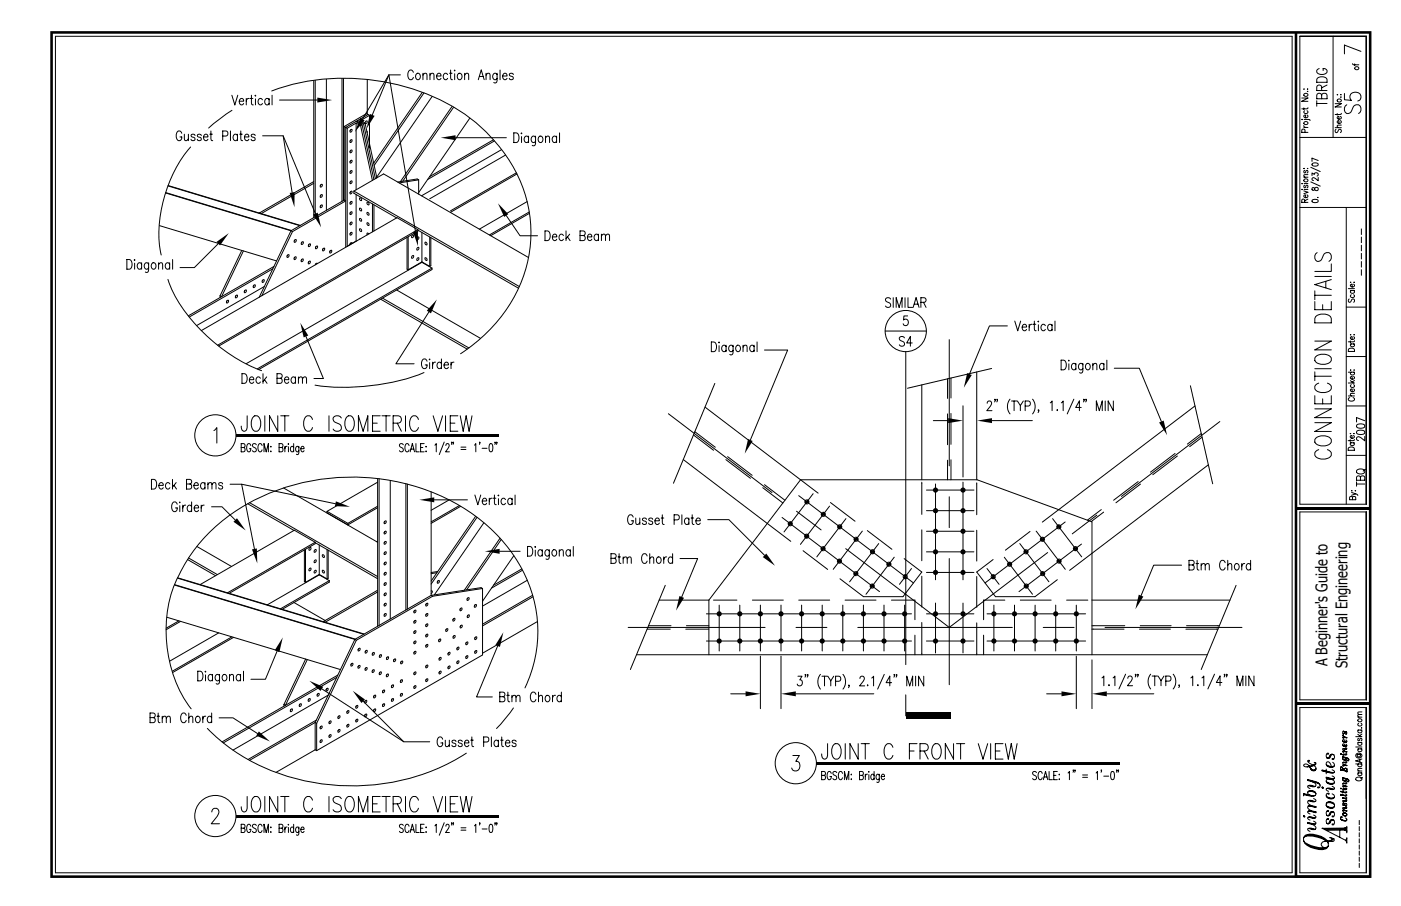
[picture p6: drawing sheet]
<svg xmlns="http://www.w3.org/2000/svg" width="432mm" height="279mm" viewBox="0 0 432 279" stroke-linecap="round" stroke-linejoin="round" font-family="sans-serif">
<defs><g id="words">
<g font-size="5">
<text x="409.2" y="205.5" transform="rotate(-90 409.2 205.5)">A Beginner's Guide to</text>
<text x="415.3" y="206.1" transform="rotate(-90 415.3 206.1)">Structural Engineering</text>
</g>
</g></defs>
<g fill="none" stroke="#000" stroke-width=".31">
<path d="M17.1 11.2h381.1v258h-381.1zM400.6 11.2h20.5M400.6 11.2v144.3h20.5M410.9 11.2v31.2M416.9 19.6l.4 .4h1.5M417.5 19.7v.5M419.4 15.8l-5-1.9v2.7M421.1 11.2v144.3M71.5 29.4l.9 2.9 .9-2.9M71.5 34l-3.7 2.6-3.5 2.9M73.7 31.2h1.4l-.2-.7a.63 .63 0 0 0-1 .3l-.2 .7a.81 .81 0 0 0 .9 .8l.5-.4M75.9 30.4v1.9"/>
<path d="M76.8 30.4a.81 .81 0 0 0-.9 .8M77.1 30.4h.8M77.5 29.4v2.4l.1 .4 .5 .1M78.7 29.4v.2zM78.7 30.5v1.8M80.9 30.8a.66 .66 0 0 0-.6-.5 .66 .66 0 0 0-.7 .5l-.1 .7a.81 .81 0 0 0 .9 .8l.5-.4M82.9 30.4v1.9M82.9 30.8a.66 .66 0 0 0-.6-.5 .66 .66 0 0 0-.6 .5l-.1 .7a.81 .81 0 0 0 .9 .8l.4-.4M83.7 28.1a66.9 66.9 0 0 1 61.3 8.4 45.9 45.9 0 0 1 18.5 31.6 43.8 43.8 0 0 1-18.6 38.9l-3 2.1M83.9 29.4v2.9M86.1 30.9h11.7M96.7 24.9v42.2"/>
<path d="M97.2 24.8v42.1M100.6 24.4v40.5M105.4 24.2v37.9M105.9 24.2v37.6M106.1 39v22.7M106.1 39l.5 .3M106.6 39.3v37M106.6 39.3l.4 .2M107 39.5v36.5M109.8 37.4l-3.2 1.9M109.8 38l-2.8 1.5M109.8 38v20.5"/>
<path d="M109.8 37.4l1.8 1.1M109.8 38l1.3 .8M110.2 37.2l-.4 .2M110.2 37.2v.5l-.4-.3M110.2 37.2l1.8 1M111.1 38.8l3.7 16.8M111.6 38.5l-.5 .3M111.6 38.5l3.6 16.9M111.7 36.7l8.2-13.6 8.2 48.3M112.1 38.2l3.6 16.9M112.5 38l-.5 .2M112.5 38l3.6 16.8"/>
<path d="M112.8 37.4l.1-.1a.42 .42 0 0 1 .2 .6 .42 .42 0 0 1-.6 .1zM113.2 24.5v10.7M113.4 35.3l-3.2 1.9M113.4 35.3l-.4-.3-6.9 4M113.4 35.3l.5 .3M113.9 35.6l-2.8 1.6 1.4 .8M113.9 35.6v10.1M123.4 23.1h-3.5l-5.2 12.3M127.4 22.3a.88 .88 0 0 0-1.1-.7 .88 .88 0 0 0-.6 1.1v.7a.88 .88 0 0 0 .6 1.2 .88 .88 0 0 0 1.1-.7M128.4 22.7a.63 .63 0 0 1 1 .3l.2 .7a.81 .81 0 0 1-.9 .9l-.6-.9zM130.1 28.5l-14.9 21.8M130.4 22.6v2"/>
<path d="M130.4 23.2l.5-.6 .6 .1 .1 1.9M130.7 28.7l-15.4 22.3M132.5 22.6v2M132.5 23.2l.6-.6 .6 .1 .1 1.9M133.2 29.7l-17.4 25.3M134.6 23.4h1.3l-.2-.7a.63 .63 0 0 0-1 .3l-.1 .7a.81 .81 0 0 0 .9 .9l.4-.4M138 23a.66 .66 0 0 0-.7-.4 .66 .66 0 0 0-.6 .4l-.1 .7a.81 .81 0 0 0 .9 .9l.5-.4M138.5 22.6h.8M138.9 21.6v2.4l.1 .4 .5 .2M139.3 32.9l-15.9 23.1M139.8 33.1l-15.7 22.8M140.1 21.6v.3z"/>
<path d="M140.1 22.7v1.9M141.3 22.7a.63 .63 0 0 1 1 .3l.1 .7a.81 .81 0 0 1-.9 .9l-.6-.9zM143.2 22.6v2M143.2 23.2l.6-.6 .5 .1 .2 1.9M144.8 36.5l-15.8 22.9M147.4 24.6l.9-3 .9 3M147.8 23.6h1.1M149.8 22.6v2M149.8 23.2l.6-.6 .5 .1 .1 1.9M153.2 22.6l-.1 2.7-.3 .3-.6-.2M153.2 23a.66 .66 0 0 0-.6-.4 .66 .66 0 0 0-.6 .4l-.2 .7a.81 .81 0 0 0 1 .9l.4-.4M154.1 21.6v3"/>
<path d="M154.9 23.4h1.4l-.2-.7a.63 .63 0 0 0-1.1 .3l-.1 .7a.81 .81 0 0 0 .9 .9l.5-.4M158.2 23a.66 .66 0 0 0-.6-.4 .66 .66 0 0 0-.6 .4l.3 .4 .8 .3 .1 .5a.66 .66 0 0 1-.6 .4 .66 .66 0 0 1-.6-.4M401.2 36.8h.2zM401.2 30.2h1.9l-1.9 1h1.9M401.8 39.3h1.3M401.8 38.7l.1 .4 .5 .2M401.8 33.3v.5M401.8 27.5h.2zM401.9 36.8h1.5l.4 .4M402.1 34.1l-.2 .2a.57 .57 0 0 0 .6 .7 .57 .57 0 0 0 .5-.7l-.2-.2M402.8 35.5l.2 .1a.55 .55 0 0 1-.5 .7 .55 .55 0 0 1-.5-.8h.4v.8M402.9 28.2h.2z"/>
<path d="M402.9 27.5h.2zM403.1 33.2l-.3 .4h-1.6M405.8 31.9h3.2M405.8 31.1v1.7M406 24.2a1.99 1.99 0 0 1 3 .3v.9h-3.2zM406.6 21.1a.94 .94 0 0 0-.8 1.2 .94 .94 0 0 0 1.2 .7h.8a.95 .95 0 0 0 1.2-.9 .95 .95 0 0 0-1.2-1v.7M407.3 29.4a.77 .77 0 0 0-.7-.6 .77 .77 0 0 0-.8 .6v1.1h3.2v-1.1a.86 .86 0 0 0-.8-.7 .86 .86 0 0 0-.9 .7v1.1M407.3 27.9v-1.1a.77 .77 0 0 0-.7-.6 .77 .77 0 0 0-.8 .6v1.1h3.2M409 26.2l-1.7 .9M411.5 39.4h1.9M411.5 32h1.9l-1.9 1h1.9M411.8 39.9l-.3 .3 .3 .7 .4-.1 .7-.9 .5 .3-.3 .7"/>
<path d="M412.1 35v.5M412.1 29.2h.2zM413.1 37.2l.2 .1a.55 .55 0 0 1-.5 .8 .55 .55 0 0 1-.5-.8l.4-.1v.9M413.1 35.9l.2 .1a.55 .55 0 0 1-.5 .8 .55 .55 0 0 1-.5-.8l.4-.1v.9M413.2 29.9h.2zM413.2 29.2h.2zM413.4 38.6h-1.2l-.1 .4 .4 .4M413.4 34.9l-.4 .4h-1.5M414.4 28.8v2l2.1 .2a1.48 1.48 0 0 1-.3-1.9 1.48 1.48 0 0 1 1.8-.7 1.39 1.39 0 0 1 1.4 1.2 1.39 1.39 0 0 1-.9 1.5M415.1 32.3a1.43 1.43 0 0 0-.8 1.5 1.43 1.43 0 0 0 1.3 1.2l.7-.4 .7-1.5a1.27 1.27 0 0 1 1.3-.8 1.27 1.27 0 0 1 1.1 1v.8l-.2 .5-.5 .4M51 59.5l38.7 11.7M51.1 59.4l38.7 11.7"/>
<path d="M51.8 57.3l40.6 12.3M51.8 57.2l40.8 12.3M56 41.1a.88 .88 0 0 0-1.1-.7 .88 .88 0 0 0-.6 1.1v.7a.89 .89 0 0 0 .9 1.2 .89 .89 0 0 0 .8-1.2h-.5M56.8 41.4l.1 1.8 .6 .2 .6-.6M58.1 41.4v2M58.8 45.3a42.1 42.1 0 0 0-9.5 31.7l.4 1.6M60.1 41.8a.66 .66 0 0 0-.6-.4 .66 .66 0 0 0-.6 .4l.1 .3 1 .4 .1 .4a.66 .66 0 0 1-.6 .5 .66 .66 0 0 1-.6-.5M62 41.8a.66 .66 0 0 0-.6-.4 .66 .66 0 0 0-.6 .4l.1 .3 1 .4 .1 .4a.66 .66 0 0 1-.6 .5 .66 .66 0 0 1-.6-.5M62.7 42.2h1.4l-.2-.7a.63 .63 0 0 0-1.1 .3l-.1 .7a.81 .81 0 0 0 .9 .9l.5-.5M64.7 41.4h.8M65 40.4v2.4l.1 .4 .5 .2M68.6 42h1.1a.81 .81 0 0 0 .6-.8 .81 .81 0 0 0-.6-.8h-1.1v3"/>
<path d="M71 40.4v3M73.2 41.4v2M73.2 41.8a.66 .66 0 0 0-.6-.4 .66 .66 0 0 0-.7 .4l-.1 .7a.81 .81 0 0 0 .9 .9l.5-.5M73.9 41.4h.8M74.2 40.4v2.4l.1 .4 .5 .2M75.3 42.2h1.4l-.2-.7a.63 .63 0 0 0-1 .3l-.2 .7a.81 .81 0 0 0 1 .9l.4-.5M78.6 41.8a.66 .66 0 0 0-.6-.4 .66 .66 0 0 0-.6 .4l.1 .3 1 .4 .1 .4a.66 .66 0 0 1-.6 .5 .66 .66 0 0 1-.6-.5M80.9 41.9h6.4l9.9 24M87.3 41.9l2.7 17.5M96.7 56.5l-16.2 9.4-.4-.3M96.7 56l-16.6 9.6M98.9 57l-.2 .3"/>
<path d="M98.9 56.9l.2-.1a.42 .42 0 0 1 .2 .6 .42 .42 0 0 1-.6 .2zM108 59.1l-.1 .3M108 55.9l-.1 .3M108 52.8l-.1 .2M108 49.6l-.1 .3M108 46.4l-.1 .3M108 43.2l-.1 .3M108 40.1l-.1 .2M108.1 59.1l.2-.2a.42 .42 0 0 1 .1 .6 .42 .42 0 0 1-.5 .2zM108.1 55.9l.2-.1a.42 .42 0 0 1 .1 .5 .42 .42 0 0 1-.5 .2zM108.1 52.7l.2-.1a.42 .42 0 0 1 .1 .6 .42 .42 0 0 1-.5 .1zM108.1 49.5l.2-.1a.42 .42 0 0 1 .1 .6 .42 .42 0 0 1-.5 .2z"/>
<path d="M108.1 46.4l.2-.2a.42 .42 0 0 1 .1 .6 .42 .42 0 0 1-.5 .2zM108.1 43.2l.2-.1a.42 .42 0 0 1 .1 .5 .42 .42 0 0 1-.5 .2zM108.1 40l.2-.1a.42 .42 0 0 1 .1 .6 .42 .42 0 0 1-.5 .1zM109.1 58.9l51 29.5M109.1 58.9l9.1-5.3 44.7 25.8M109.1 58.9v.7l13.1 7.6M109.8 60v14.4M113 40.5l.1 .4M115.2 50.2h.1M129 55.5l-.4-.3-6 .9M129 55.5v4.4M129 55.5l-6 .9"/>
<path d="M140.4 42.5h15.7M152.1 43.1l-19.7 11.4M152.4 43.5l-20.6 11.8M154.6 46.1l-24.7 14.3M155.8 47.8l-23.4 13.5M158.4 41a1.56 1.56 0 0 1 1.5 .8 1.56 1.56 0 0 1-.2 1.7l-.5 .5h-.8zM159.1 53.3l-20.2 11.7M159.3 53.7l-20.4 11.8M160.7 41v.3zM160.7 42.1v1.9M162.9 42v2M162.9 42.4a.66 .66 0 0 0-.6-.4 .66 .66 0 0 0-.6 .4l-.2 .7a.81 .81 0 0 0 .9 .9l.5-.5"/>
<path d="M165.1 42l-.2 2.7-.3 .3-.6-.2M165.1 42.4a.66 .66 0 0 0-.7-.4 .66 .66 0 0 0-.6 .4l-.1 .7a.81 .81 0 0 0 .9 .9l.5-.5M166.2 42.1a.63 .63 0 0 1 1 .3l.1 .7a.81 .81 0 0 1-.9 .9l-.5-.9zM168.1 42v2M168.1 42.5l.6-.5 .6 .1 .1 1.9M171.5 42v2M171.5 42.4a.66 .66 0 0 0-.6-.4 .66 .66 0 0 0-.6 .4l-.1 .7a.81 .81 0 0 0 .9 .9l.4-.5M172.5 41v3M400.6 42.4h20.5M401.2 58.4h.2zM401.2 56.6h.2zM401.8 58.9l1.3 .4-1.3 .4"/>
<path d="M401.8 54.7h1.3M401.8 52h.2zM401.9 58.4h1.2M401.9 56.6h1.2M402.1 57.1l-.3 .3 .1 .4h.4l.3-.6 .2-.1 .3 .3-.3 .5M402.1 52.5l-.3 .3 .1 .5h.4l.3-.7 .2-.1 .3 .3-.3 .5M402.2 40.8l-.1-.8h-.8l-.1 .8h1.9M402.9 52h.2zM403.1 53.9h-1.2l-.1 .4 .4 .4M404 56.1l2.9 1.3M404 51.6l2.9 1.3M404.4 54.1v-.8l.7 .5a.56 .56 0 0 1 .9-.5 .56 .56 0 0 1-.1 1"/>
<path d="M404.5 57.9v.7h.5a.69 .69 0 0 1 .4-.7 .69 .69 0 0 1 .9 .2 .61 .61 0 0 1-.7 .7 .61 .61 0 0 1-.5-.7zM404.5 50.4l1-.2 .8 .5a1.06 1.06 0 0 1-1 .5 1.06 1.06 0 0 1-.9-.5zM406.3 54.7v1l-1.6-.9-.3 .6 .4 .3M406.3 49.5l-1.9-.7v1M49.2 69.6l36 10.9M67.3 75.1l-7.4 7.4h-4.4M74.5 77.2l-6.7 14M75 77.4l-6.7 14.1-.5-.3M80.1 65.6l-.1 .1M88.6 78.7l-.1 .3M88.7 78.6l.2-.1a.42 .42 0 0 1 .1 .6 .42 .42 0 0 1-.6 .2zM89.7 71.2l-9.8 20.4"/>
<path d="M89.7 71.2l.4 .2M90.1 71.4l-9.4 19.8M90.8 79.3l-.2 .3M90.8 74l-.1 .3M90.9 79.3l.1-.1a.42 .42 0 0 1 .2 .6 .42 .42 0 0 1-.6 .1zM90.9 74l.2-.1a.42 .42 0 0 1 .1 .5 .42 .42 0 0 1-.5 .2zM93 74.7l-.1 .3M93.1 79.9l.1-.1a.42 .42 0 0 1 .2 .6 .42 .42 0 0 1-.6 .2zM93.1 74.6l.2-.1a.42 .42 0 0 1 .1 .6 .42 .42 0 0 1-.6 .2zM95.2 75.4l-.1 .2M95.3 75.3l.2-.1a.42 .42 0 0 1 .1 .6 .42 .42 0 0 1-.6 .1zM97.4 76l-.2 .3"/>
<path d="M97.5 76l.1-.1a.42 .42 0 0 1 .2 .5 .42 .42 0 0 1-.6 .2zM98.9 60.2l-.2 .3M98.9 63.3l-.2 .3M98.9 60.1l.2-.1a.42 .42 0 0 1 .2 .6 .42 .42 0 0 1-.6 .1zM98.9 63.3l.2-.1a.42 .42 0 0 1 .2 .6 .42 .42 0 0 1-.6 .1zM99.6 76.7l-.2 .3M99.7 76.6l.1-.1a.42 .42 0 0 1 .2 .6 .42 .42 0 0 1-.6 .1zM101.8 77.3l-.2 .3M101.8 77.3l.2-.1a.42 .42 0 0 1 .2 .5 .42 .42 0 0 1-.6 .2zM106.1 61.7l-16.4 9.5M106.1 61.7l.5 .3-16.5 9.4M108 62.3l-.1 .3"/>
<path d="M108 65.5l-.1 .2M108 68.6l-.1 .3M108 71.8l-.1 .3M108 75l-.1 .3M108.1 62.2l.2-.1a.42 .42 0 0 1 .1 .6 .42 .42 0 0 1-.5 .2zM108.1 65.4l.2-.1a.42 .42 0 0 1 .1 .6 .42 .42 0 0 1-.5 .1zM108.1 68.6l.2-.1a.42 .42 0 0 1 .1 .5 .42 .42 0 0 1-.5 .2zM108.1 71.8l.2-.2a.42 .42 0 0 1 .1 .6 .42 .42 0 0 1-.5 .2zM108.5 75.1l-.3-.3-.4 .7M109.8 74.4l-2.7 1.5M110.9 64.2l.5 .3v.5l-.5-.2zM110.9 67.4l.5 .3v.5l-.5-.3z"/>
<path d="M110.9 70.5l.5 .3v.6l-.5-.3zM110.9 61l.5 .3v.6l-.5-.3zM111 73.7l-.2 .1M113.2 65.5l.5 .3v.6l-.5-.3zM113.2 68.7l.5 .3v.5l-.5-.2zM113.2 62.3l.5 .3v.6l-.5-.3zM113.7 72.2l-.5-.3v.5M114.8 62.9v8.6M115.3 63.2v8M125.5 73.2v9.8l.3 .2M125.8 73v10.2M127.1 78.9l.2-.1a.42 .42 0 0 1 .1 .6 .42 .42 0 0 1-.6 .1z"/>
<path d="M127.1 72.5l.2-.1a.42 .42 0 0 1 .1 .6 .42 .42 0 0 1-.6 .2zM128.7 79.6l.2-.1a.42 .42 0 0 1 .1 .5 .42 .42 0 0 1-.6 .2zM128.7 76.4l.2-.1a.42 .42 0 0 1 .1 .5 .42 .42 0 0 1-.6 .2zM128.7 73.2l.2-.1a.42 .42 0 0 1 .1 .5 .42 .42 0 0 1-.6 .2zM128.8 70.8l-61.7 35.6M128.8 71l31 17.9M128.8 70.8v.5l-61.4 35.4M128.8 70.8l-6.4-3.7-60.3 34.9M130 71.7v9.2M131.1 74.7l.4 .3v.5l-.4-.3zM131.1 79.5l.4 .3v.5l-.4-.3zM132.4 73.1v9.1"/>
<path d="M132.8 73.3v8.7l-.4 .2M156 66.5l4.3 6.2h5.4M162.5 62.2l-14.8 8.5M163.1 65.4l-12.3 7.1M163.2 65.8l-12 6.9M168 71.2a1.56 1.56 0 0 1 1.5 .8 1.56 1.56 0 0 1-.2 1.8l-.5 .4h-.8zM170.2 73.1h1.4l-.2-.7a.63 .63 0 0 0-1 .2l-.2 .7a.81 .81 0 0 0 1 .9l.4-.4M173.7 72.6a.66 .66 0 0 0-.7-.4 .66 .66 0 0 0-.6 .4l-.1 .7a.81 .81 0 0 0 .9 .9l.5-.4M174.5 71.2v3M174.9 73.1l.8 1.1M175.6 72.2l-1.1 1.4M178.8 72.6h1a.81 .81 0 0 1 .6 .8 .81 .81 0 0 1-.6 .8h-1v-3h1l.5 .3v.9l-.5 .2"/>
<path d="M181 73.1h1.4l-.2-.7a.63 .63 0 0 0-1 .2l-.2 .7a.81 .81 0 0 0 1 .9l.4-.4M184.5 72.2v2M184.5 72.6a.66 .66 0 0 0-.7-.4 .66 .66 0 0 0-.6 .4l-.1 .7a.81 .81 0 0 0 .9 .9l.5-.4M185.4 72.2v2M185.4 72.8l.5-.6 .6 .2 .1 1.8M186.6 72.8l.6-.6 .6 .2 .1 1.8M400.6 64h20.5M402.1 62.4l-.1-.9h-.7l-.1 .9h1.9M402.8 60.1l.2 .1a.55 .55 0 0 1-.5 .8 .55 .55 0 0 1-.5-.8l.4-.1v.9M403.1 61.4l-1 .5M404.5 61.7l1-.2 .8 .4a1.06 1.06 0 0 1-1 .6 1.06 1.06 0 0 1-.9-.6zM406 77.9a1.43 1.43 0 0 0-.8 1.5 1.43 1.43 0 0 0 1.2 1.2l.8-.4 .7-1.5a1.27 1.27 0 0 1 1.3-.8 1.27 1.27 0 0 1 1.1 1l-.2 1.3-.5 .4"/>
<path d="M406.1 60.9h.2zM414.9 64v91.5M419.6 78.1v1.8M419.6 75.6v1.8M419.6 73.1v1.7M419.6 70.6v1.7M39.1 80a1.56 1.56 0 0 1 1.5 .9 1.56 1.56 0 0 1-.1 1.7l-.6 .4h-.8zM41.5 80v.3zM41.5 81.2v1.8M43.6 81v2M43.6 81.5a.66 .66 0 0 0-.6-.5 .66 .66 0 0 0-.6 .5l-.1 .7a.81 .81 0 0 0 .9 .8l.4-.4M45.8 81l-.1 2.7-.3 .3-.6-.1"/>
<path d="M45.8 81.5a.66 .66 0 0 0-.6-.5 .66 .66 0 0 0-.6 .5l-.2 .7a.81 .81 0 0 0 1 .8l.4-.4M46.9 81.2a.63 .63 0 0 1 1.1 .3l.1 .7a.81 .81 0 0 1-.9 .8l-.6-.8zM48.9 81v2M48.9 81.6l.5-.6 .6 .2 .1 1.8M51.8 86.2a45.9 45.9 0 0 0 16 20.8l3.5 2.6 3.7 2.2 5.6 2.5M52.3 81v2M52.3 81.5a.66 .66 0 0 0-.6-.5 .66 .66 0 0 0-.7 .5l-.1 .7a.81 .81 0 0 0 .9 .8l.5-.4M53.2 80v3M67.8 91.2v.6M70 92.7l-.2 .3M70 92.7l.2-.1a.42 .42 0 0 1 .2 .6 .42 .42 0 0 1-.6 .1zM72.7 91.2l-.1 .2"/>
<path d="M72.8 91.1l.2-.1a.42 .42 0 0 1 .1 .6 .42 .42 0 0 1-.6 .1zM75.5 89.6l-.2 .3M75.5 89.5l.2-.1a.42 .42 0 0 1 .2 .6 .42 .42 0 0 1-.6 .1zM78.2 88l-.1 .3M78.3 87.9l.2-.1a.42 .42 0 0 1 .1 .6 .42 .42 0 0 1-.6 .1zM81 86.4l-.2 .3M81 86.3l.2-.1a.42 .42 0 0 1 .2 .6 .42 .42 0 0 1-.6 .2zM81.5 88.4l-20.9 12M84.1 82.9l-25.7 14.9M84.4 82.2l-26.3 15.2M93 80l-.2 .3M95.2 80.7l-.2 .2"/>
<path d="M95.2 80.6l.2-.1a.42 .42 0 0 1 .2 .6 .42 .42 0 0 1-.6 .1zM97.4 81.3l-.2 .3M97.8 81.3l-.2-.1-.4 .5M117.3 92.3l26.7 15.4M117.9 91.9l26.6 15.4M122.2 89.4l25.9 15M130 80.9l3.1 1.8M130 80.9l-54.1 31.2M132.2 96.2l-10.2 16h5.6M132.4 82.2l-2.4-1.4-4.2 2.4M133.1 82.7v.4l-53.3 30.9M133.1 82.7l-53.8 31.1"/>
<path d="M274.5 92.2a.79 .79 0 0 0-1-.4 .79 .79 0 0 0-.5 1l1.3 .7a.75 .75 0 0 1-.4 1.3l-.8-.1-.2-.3M275.3 91.8v3M276.2 94.8v-3l.9 3 .9-3v3M278.9 91.8v3M279.7 97.4h-1.1l-.1 1.3a.91 .91 0 0 1 1.2 .1 .91 .91 0 0 1 0 1.2 .91 .91 0 0 1-1.2 .1l-.1-.3M279.8 91.8v3h1.4M281.4 94.8l.9-3 1 3M281.8 93.8h1.1M283.8 93.2l1.4-.1 .2-.4-.2-.7-1.4-.2v3M284.6 93.2l.8 1.6M312.8 99l.9 3 .9-3M318.8 99v2.4l.1 .5 .5 .1"/>
<path d="M320 99v.3zM325.2 99v3M405.2 93v2.5h5.1v-2.5M405.2 91.1h5.1M405.2 89.7v2.7M405.2 85.3h5.1M405.5 97.6a3.6 3.6 0 0 1 4.6 0l.2 .6v1.4h-5.1v-1.4zM407.7 94v1.5M408.6 86.8v1.9M410.3 86.2l-5.1 1.6 5.1 1.5M410.3 81.4v2.3h-5.1M414.9 94.7h6.2"/>
<path d="M415.6 89h1.9M415.8 92.2l-.2 .4 .2 .6 .5-.1 .6-.9 .6 .4-.3 .6M416.2 89.6h1.3M416.2 87.1h.2zM416.5 90.9l-.2 .1a.57 .57 0 0 0 .5 .8 .57 .57 0 0 0 .6-.8l-.2-.1M416.5 89.6l-.2 .1a.57 .57 0 0 0 .5 .8 .57 .57 0 0 0 .6-.8l-.2-.1M417.2 87.6l.2 .2a.55 .55 0 0 1-.6 .7 .55 .55 0 0 1-.4-.8l.3-.1v.9M417.3 87.1h.2zM419.6 83.2v1.7M419.6 80.6v1.8M74.6 115.2a1.56 1.56 0 0 1 1.5 .9 1.56 1.56 0 0 1-.2 1.7l-.5 .4h-.8zM76.9 117.1h1.3l-.2-.7a.63 .63 0 0 0-1 .3l-.1 .7a.81 .81 0 0 0 .9 .8l.4-.4"/>
<path d="M80.3 116.7a.66 .66 0 0 0-.7-.5 .66 .66 0 0 0-.6 .5l-.1 .7a.81 .81 0 0 0 .9 .8l.5-.4M81.1 115.2v3M81.5 117.1l.8 1.1M82.2 116.2l-1.1 1.5M85.4 116.7h1a.81 .81 0 0 1 .6 .7 .81 .81 0 0 1-.6 .8h-1v-3h1l.5 .3v.9l-.5 .3M87.7 117.1h1.3l-.2-.7a.63 .63 0 0 0-1 .3l-.1 .7a.81 .81 0 0 0 .9 .8l.4-.4M91.1 116.2v2M91.1 116.7a.66 .66 0 0 0-.7-.5 .66 .66 0 0 0-.6 .5l-.1 .7a.81 .81 0 0 0 .9 .8l.5-.4M92 116.2v2M92 116.8l.5-.6 .6 .2 .1 1.8M93.2 116.8l.6-.6 .6 .2 .1 1.8M94.3 103.8l5.4 12.9h-2.9"/>
<path d="M130.7 114.9a67.8 67.8 0 0 1-33.6 3.9M131.6 111.4a.88 .88 0 0 0-1.1-.7 .88 .88 0 0 0-.6 1.1v.7a.89 .89 0 0 0 .9 1.2 .89 .89 0 0 0 .8-1.2h-.5M132.4 110.7v.3zM132.4 111.8v1.9M133.3 111.7v2M134.2 111.7a.81 .81 0 0 0-.9 .8M136.1 110.7v3M136.1 112.1a.66 .66 0 0 0-.7-.4 .66 .66 0 0 0-.6 .4l-.1 .7a.81 .81 0 0 0 .9 .9l.5-.4M136.9 112.5h1.3l-.2-.7a.63 .63 0 0 0-1 .3l-.1 .7a.81 .81 0 0 0 .9 .9l.4-.4M139 111.7v2M139.9 111.7a.81 .81 0 0 0-.9 .8M219.2 105.5a1.56 1.56 0 0 1 1.6 .8 1.56 1.56 0 0 1-.2 1.7l-.6 .4h-.8z"/>
<path d="M220.3 118.2l-12.7 30.8M221.6 105.5v.2zM221.6 106.6v1.8M223.8 106.5v1.9M223.8 106.9a.66 .66 0 0 0-.6-.5 .66 .66 0 0 0-.7 .5l-.1 .7a.81 .81 0 0 0 .9 .8l.5-.4M225.9 106.5l-.1 2.7-.3 .2-.6-.1M225.9 106.9a.66 .66 0 0 0-.6-.5 .66 .66 0 0 0-.6 .5l-.1 .7a.81 .81 0 0 0 .9 .8l.4-.4M227.1 106.6a.63 .63 0 0 1 1 .3l.1 .7a.81 .81 0 0 1-.9 .8l-.6-.8zM229 106.5v1.9M229 107l.6-.5 .6 .1 .1 1.8M232.4 106.5v1.9M232.4 106.9a.66 .66 0 0 0-.6-.5 .66 .66 0 0 0-.6 .5l-.1 .7a.81 .81 0 0 0 .9 .8l.4-.4"/>
<path d="M233.3 105.5v2.9M235.6 107.9h7.2l-11.5 27.8M272.8 102.1h12.7M278.8 104.2a.79 .79 0 0 0-1-.4 .79 .79 0 0 0-.5 1l1.2 .7a.75 .75 0 0 1-.3 1.3l-.8-.2-.2-.3M279.2 108.4v96.6M281.2 105.8h-1.8l1.2-2v3M284.1 118.7v29.3M301 114.7v33.3M305.6 113.6l-25.9 6.1M310.5 100.5h-5.5l-6.2 14.9M315 100.9h1.4l-.2-.7a.63 .63 0 0 0-1.1 .2l-.1 .7a.81 .81 0 0 0 .9 .9l.5-.4M317.2 100v2"/>
<path d="M318.1 100a.81 .81 0 0 0-.9 .9M318.4 100h.8M320 100.2v1.8M322.2 100.4a.66 .66 0 0 0-.6-.4 .66 .66 0 0 0-.7 .4l-.1 .7a.81 .81 0 0 0 .9 .9l.5-.4M324.2 100v2M324.2 100.4a.66 .66 0 0 0-.6-.4 .66 .66 0 0 0-.6 .4l-.1 .7a.81 .81 0 0 0 .9 .9l.4-.4M327 111.1a1.56 1.56 0 0 1 1.6 .8 1.56 1.56 0 0 1-.2 1.7l-.6 .5h-.8zM329.4 111.1v.3zM329.4 112.2v1.9M331.6 112.1v2M331.6 112.5a.66 .66 0 0 0-.6-.5 .66 .66 0 0 0-.7 .5l-.1 .7a.81 .81 0 0 0 .9 .9l.5-.5M333.8 112.1l-.2 2.7-.3 .2-.6-.1"/>
<path d="M333.8 112.5a.66 .66 0 0 0-.7-.5 .66 .66 0 0 0-.6 .5l-.1 .7a.81 .81 0 0 0 .9 .9l.5-.5M334.9 112.2a.63 .63 0 0 1 1 .3l.1 .7a.81 .81 0 0 1-.9 .9l-.6-.9zM336.8 112.1v2M336.8 112.6l.6-.5 .6 .1 .1 1.9M340.2 112.1v2M340.2 112.5a.66 .66 0 0 0-.6-.5 .66 .66 0 0 0-.6 .5l-.1 .7a.81 .81 0 0 0 .9 .9l.4-.5M341.1 111.1v3M343.4 113.6h7.7l6.9 16.4M366.9 119l6.9 30.2M405.2 116h5.1M405.2 114.7v2.7M405.2 113.7h5.1"/>
<path d="M405.2 105.2h5.1l-5.1 2.7h5.1M405.5 110a3.4 3.4 0 0 1 4.8 .4 1.7 1.7 0 0 1-1.9 1.9 3.1 3.1 0 0 1-3.2-1.1v-.8zM406.4 118.2a1.36 1.36 0 0 0-1.2 1.3 1.36 1.36 0 0 0 1.2 1.4 3.2 3.2 0 0 0 3.9-1 1.44 1.44 0 0 0-1.2-1.7M414.9 110h6.2M415.6 118.1h1.9M415.6 114.8h1.9M415.7 107.7a1.04 1.04 0 0 1 1.1-.3 1.04 1.04 0 0 1 .7 1h-1.9zM416.2 117.4l.9 .7M416.2 114.1h.2zM416.2 106.1h1.3M416.2 105.1v.5M416.2 103.2h.2z"/>
<path d="M416.5 106.1l-.2 .1a.57 .57 0 0 0 .5 .7 .57 .57 0 0 0 .6-.7l-.2-.1M416.5 118.6l-.2 .2a.57 .57 0 0 0 .5 .7 .57 .57 0 0 0 .6-.7l-.2-.2M416.5 114.8l-.2 .1a.57 .57 0 0 0 .5 .8 .57 .57 0 0 0 .6-.8l-.2-.1M417.2 119.9l.2 .2a.55 .55 0 0 1-.6 .7 .55 .55 0 0 1-.4-.8l.3-.1v.9M417.2 116.1l.2 .1a.55 .55 0 0 1-.6 .8 .55 .55 0 0 1-.4-.8l.3-.1v.9M417.2 103.8l.2 .2a.55 .55 0 0 1-.6 .7 .55 .55 0 0 1-.4-.8l.3-.1v.9M417.3 114.1h.2zM417.3 103.2h.2zM417.5 117.3l-.8 .5M417.5 105.1l-.4 .3h-1.5M65.9 132.8l.9-.9v4.7M74.3 138h.8l.3 .3 .1 .6-.4 .4h-.8v-2.5h.8l.3 .2v.8l-.3 .2"/>
<path d="M76.2 128.2l-.2 4.3a.79 .79 0 0 1-.7 .5 .79 .79 0 0 1-.8-.5l-.1-1.1M77.3 137.4a.67 .67 0 0 0-.9-.6 .67 .67 0 0 0-.4 1v.6a.7 .7 0 0 0 .7 1 .7 .7 0 0 0 .6-1h-.4M78.2 128.5l.3-.3a1.59 1.59 0 0 1 1.8 1.8 2.89 2.89 0 0 1-1 3 1.59 1.59 0 0 1-1.9-1.8 3.3 3.3 0 0 1 .8-2.7zM79 137.2a.6 .6 0 0 0-.8-.4 .6 .6 0 0 0-.3 .8l.8 .5a.64 .64 0 0 1 .2 1.1 .64 .64 0 0 1-1.1-.2M80.8 137.4a.67 .67 0 0 0-.9-.6 .67 .67 0 0 0-.4 1v.6a.67 .67 0 0 0 .4 .9 .67 .67 0 0 0 .9-.6M81.4 139.3v-2.5l.6 2.5 .7-2.5v2.5M81.6 128.2v4.8M83.5 137.6v.3zM83.5 139.1v.2zM85.6 128.2v4.8l-2.5-4.8v4.8M86 138h.8l.3 .3 .1 .6-.4 .4h-.8v-2.5h.8l.3 .2v.8l-.3 .2M86.5 128.2h2.6"/>
<path d="M87.8 128.2v4.8M87.8 137.6v1.7M88.5 137.6l-.4 .2-.3 .6M88.9 136.8v.2zM88.9 137.8v1.5M90.5 136.8v2.5M90.5 138l-.2-.2a.82 .82 0 0 0-.9 .6 .82 .82 0 0 0 .5 .9l.6-.3M92.1 137.6l-.1 2.3-.2 .3-.4-.1M92.1 138l-.2-.2a.82 .82 0 0 0-.9 .6 .82 .82 0 0 0 .5 .9l.6-.3M92.7 138.4h1l-.1-.6a.82 .82 0 0 0-1 .6 .82 .82 0 0 0 .5 .9l.6-.3M96.3 129.4a1.27 1.27 0 0 0-1.3-1.2 1.27 1.27 0 0 0-1.2 1.2 2.99 2.99 0 0 0 .9 3.6 1.35 1.35 0 0 0 1.6-1.1M101.4 128.2v4.8"/>
<path d="M105.2 128.9a1.34 1.34 0 0 0-1.4-.7 1.34 1.34 0 0 0-1.1 1.2l.3 .6 1.5 .7a1.19 1.19 0 0 1 .7 1.2 1.19 1.19 0 0 1-.9 1.1l-1.3-.2-.3-.5M107 128.5l.4-.3a1.59 1.59 0 0 1 1.8 1.8 2.89 2.89 0 0 1-1.1 3 1.59 1.59 0 0 1-1.8-1.8 3.3 3.3 0 0 1 .7-2.7zM110.5 133v-4.8l1.4 4.8 1.5-4.8v4.8M114.8 130.5h1.5M117.2 128.2h-2.4v4.8h2.4M117.7 128.2h2.6M119 128.2v4.8M121.2 130.5h1.6a1.16 1.16 0 0 0 .9-1.1 1.16 1.16 0 0 0-.9-1.2h-1.6v4.8M122.4 130.5l1.3 2.5M124.3 137.2a.6 .6 0 0 0-.8-.4 .6 .6 0 0 0-.3 .8l.8 .5a.64 .64 0 0 1 .2 1.1 .64 .64 0 0 1-1.1-.2M125 128.2v4.8M126.1 137.4a.67 .67 0 0 0-.9-.6 .67 .67 0 0 0-.4 1v.6a.67 .67 0 0 0 .4 .9 .67 .67 0 0 0 .9-.6"/>
<path d="M126.4 139.3l.7-2.5 .7 2.5M126.7 138.5h.8M128.2 136.8v2.5h1M129 129.4a1.27 1.27 0 0 0-1.3-1.2 1.27 1.27 0 0 0-1.3 1.2 2.99 2.99 0 0 0 .9 3.6 1.35 1.35 0 0 0 1.7-1.1M129.6 138h.7M130.7 136.8h-1.1v2.5h1.1M131.3 137.6v.3zM131.3 139.1v.2zM133.5 128.2l1.5 4.8 1.4-4.8M134 137.3l.5-.5v2.5M136.9 136.3l-1.5 3.9M137.3 128.2v4.8"/>
<path d="M137.4 137.4l.1-.4a.56 .56 0 0 1 .8 0 .56 .56 0 0 1 .1 .8l-1.1 1.5h1.2M138.8 130.5h1.4M139.3 136.4h-.2h.2l-.2 .6M139.8 136.4h-.2h.2l-.2 .6M141.1 128.2h-2.3v4.8h2.3M141.9 128.2l.9 4.8 .9-4.8 .9 4.8 .9-4.8M142.1 137.9h1.5M142.1 138.6h1.5M146.2 137.3l.4-.5v2.5M147.9 136.4h-.2h.2l-.2 .6M148.6 138.3h1.5M151 136.9l.4-.1a1.82 1.82 0 0 1 0 2.5h-.2a2.08 2.08 0 0 1-.2-2.4z"/>
<path d="M152.7 136.4h-.2h.2l-.2 .6M153.2 136.4h-.2h.2l-.2 .6M217.3 125.5l29.4 22.5M287.7 129.7h4.5M296.8 125.1v22M304.3 124.4l.4-.7 .7 .1 .2 .4-.3 1-1.2 1.4h1.6M305.7 129.7h12.5M306.8 123.2h-.3h.3l-.3 .7M307.4 123.2h-.2h.2l-.2 .7M311.3 123.1a3.6 3.6 0 0 0 0 4.5M311.8 123.7h1.5M312.6 123.7v2.9"/>
<path d="M313.6 123.7l.9 1.4v1.5M315.4 123.7l-.9 1.4M316 125.2h1a.81 .81 0 0 0 .6-.8 .81 .81 0 0 0-.6-.7h-1v2.9M318.2 123.1a3.6 3.6 0 0 1 0 4.5M320.2 126.5h-.3h.3l-.3 .7M323.7 124.2l.6-.5v2.9M325.9 126.4v.2zM327.1 124.2l.6-.5v2.9M331 123.1l-2.1 4.5M333.2 125.7h-1.7l1.2-2v2.9M334.2 123.2h-.3h.3l-.3 .7M334.8 123.2h-.2h.2l-.2 .7"/>
<path d="M337.9 126.6v-2.9l.9 2.9 .9-2.9v2.9M340.6 123.7v2.9M343.1 123.7v2.9l-1.6-2.9v2.9M368.3 125.2l-42 32M405.2 130.3h5.1l-5.1 2.8h5.1M405.2 126.1h5.1l-5.1 2.7h5.1M405.2 122v2.5h5.1v-2.5M405.5 135.2a3.4 3.4 0 0 1 4.8 .4 1.7 1.7 0 0 1-1.9 1.9 3.1 3.1 0 0 1-3.2-1.2v-.7zM406.4 138.7a1.36 1.36 0 0 0-1.2 1.3 1.36 1.36 0 0 0 1.2 1.4 3.2 3.2 0 0 0 3.9-1 1.44 1.44 0 0 0-1.2-1.7M407.7 123v1.5M414.9 125.2h6.2M415.6 122.1h1.9"/>
<path d="M415.6 138.1a1.04 1.04 0 0 1 1.2-.2 1.04 1.04 0 0 1 .6 1h-1.9zM416 122.6a.56 .56 0 0 0-.4 .7 .56 .56 0 0 0 .7 .4h.4a.56 .56 0 0 0 .8-.4 .56 .56 0 0 0-.5-.7M416.2 136.5h1.2M416.2 135.6v.5M416.2 133.7h.1zM416.4 136.5l-.2 .2a.57 .57 0 0 0 .6 .7 .57 .57 0 0 0 .5-.7l-.1-.2M417.2 134.3l.1 .1a.55 .55 0 0 1-.5 .8 .55 .55 0 0 1-.5-.8l.4-.1v.9M417.2 133.7h.2zM417.4 135.5l-.3 .4h-1.6M417.5 121.3l-1.2 .1-.1 .3 .4 .4M418.2 132.9l1-.2a1.09 1.09 0 0 1 1.4 .7 1.66 1.66 0 0 1-2.5 0zM418.2 131l1-.3a1.09 1.09 0 0 1 1.4 .8 1.66 1.66 0 0 1-2.5 0z"/>
<path d="M420.6 134.6v1.3l-1.2-.9-.8-.3-.4 .2-.1 .6 .6 .3M420.6 129.7l-2.5-.9v1.3M46.7 147.8a1.56 1.56 0 0 1 1.5 .9 1.56 1.56 0 0 1-.2 1.7l-.5 .4h-.8zM49 149.7h1.3l-.2-.7a.63 .63 0 0 0-1 .3l-.1 .7a.81 .81 0 0 0 .9 .8l.4-.4M52.4 149.3a.66 .66 0 0 0-.7-.5 .66 .66 0 0 0-.6 .5l-.1 .7a.81 .81 0 0 0 .9 .8l.5-.4M53.2 147.8v3M53.6 149.7l.8 1.1M54.3 148.8l-1.1 1.5M54.6 155.5a.88 .88 0 0 0-1.1-.7 .88 .88 0 0 0-.6 1.1v.7a.89 .89 0 0 0 .9 1.2 .89 .89 0 0 0 .8-1.2h-.6M55.4 154.8v.3zM55.4 155.9v1.9M56.3 155.8v2"/>
<path d="M57.2 155.8a.81 .81 0 0 0-.9 .8M57.5 149.3h1a.81 .81 0 0 1 .6 .7 .81 .81 0 0 1-.6 .8h-1v-3h1l.5 .3v.9l-.5 .3M59.1 154.8v3M59.1 156.2a.66 .66 0 0 0-.7-.4 .66 .66 0 0 0-.6 .4l-.1 .7a.81 .81 0 0 0 .9 .9l.5-.5M59.8 149.7h1.3l-.2-.7a.63 .63 0 0 0-1 .3l-.1 .7a.81 .81 0 0 0 .9 .8l.4-.4M59.8 156.6h1.4l-.2-.7a.63 .63 0 0 0-1 .3l-.2 .7a.81 .81 0 0 0 1 .9l.4-.5M62 155.8v2M62.9 155.8a.81 .81 0 0 0-.9 .8M63.2 148.8v2M63.2 149.3a.66 .66 0 0 0-.7-.5 .66 .66 0 0 0-.6 .5l-.1 .7a.81 .81 0 0 0 .9 .8l.5-.4M64.1 148.8v2M64.1 149.4l.5-.6 .6 .2 .1 1.8"/>
<path d="M65.2 156.3h3.2l4.1 4.1M65.3 149.4l.6-.6 .6 .2 .1 1.8M68.6 149.3a.66 .66 0 0 0-.6-.5 .66 .66 0 0 0-.6 .5l.1 .2 1 .5 .1 .4a.66 .66 0 0 1-.6 .4 .66 .66 0 0 1-.6-.4M70.9 149.3h3.6l3.9 20M74.5 149.3l28.9 6.1M76.3 155.3l14.3 8.3M76.9 155l39.5 22.8M87.4 150.5l29 16.7M100.8 157.7l6.4 3.7M100.8 157.7v.5l2.7 1.6M103.7 159.9l3.5 2M116.4 148.7l-15.6 9"/>
<path d="M116.4 147.6v45.5M116.4 156.1l-9.2 5.3M116.4 156.6l-9.2 5.3M116.8 147.7v45.2M120.3 148.2v42.7M125.1 149.2v38.9M125.6 149.3v38.5M132.9 151.7v31.9M133.8 154.1h10.3M138.4 154.2l-5.5 3.2M141.6 155.9l-8.7 5M142 156.1l-9.1 5.3"/>
<path d="M146.4 152.7l.9 2.9 .9-2.9M146.6 159.2l-13.7 20M147 159.5l-14.1 20.6M148.6 154.5h1.4l-.2-.7a.63 .63 0 0 0-1.1 .3l-.1 .7a.81 .81 0 0 0 .9 .8l.5-.4M150.8 153.6v2M151.7 153.6a.81 .81 0 0 0-.9 .9M152 153.6h.8M152.4 152.7v2.4l.1 .4 .5 .1M153.6 152.7v.2zM153.6 153.8v1.8M155.8 154.1a.66 .66 0 0 0-.6-.5 .66 .66 0 0 0-.7 .5l-.1 .7a.81 .81 0 0 0 .9 .8l.5-.4M157.8 153.6v2"/>
<path d="M157.8 154.1a.66 .66 0 0 0-.6-.5 .66 .66 0 0 0-.6 .5l-.1 .7a.81 .81 0 0 0 .9 .8l.4-.4M158.8 152.7v2.9M195.1 159.5a.88 .88 0 0 0-1-.7 .88 .88 0 0 0-.7 1.1v.7a.89 .89 0 0 0 .9 1.2 .89 .89 0 0 0 .8-1.2h-.5M195.9 159.8l.2 1.8 .5 .1 .6-.5M197.2 159.8v1.9M203.8 159.8h.8M204.1 158.8v2.4l.1 .4 .5 .1M210.2 158.8v2.9M210.6 141.7l25.9 19.7M212.3 159.8v1.9M213 159.8h.8M213.3 158.8v2.4l.2 .4 .4 .1"/>
<path d="M241 159.6l30.1 22.8M246.2 152.8l35.3 27M246.7 148h54.5l35.4 12.9v41M246.7 148l-28.2 37.1M250.6 152.2l-9 11.8M255.7 156.1l-9 11.8M260.7 159.9l-8.9 11.8M284.1 148.7v.4M285.5 157.5h14.7M285.5 151.1h14.7M288.3 149.2v29.6M296.8 148.7v30.1"/>
<path d="M301 148.9v.3M324.4 159.9l9 11.8M372.4 143.3l-35.8 27.3M400.6 157.9h20.5v57.9h-20.5zM414.9 140.4h6.2M416.6 151.9l1.6 .5 .3 .4M416.6 151.4h.2zM416.9 153.5l-.4-.4-.4 .1-.2 .9h2v-.6l-.4-.4-.6 .1v.9M417.7 151.4h.2zM417.9 152.3l-1.3 .4M418.1 149.3h2.5M418.1 148.6v1.3"/>
<path d="M418.2 145a1.69 1.69 0 0 1 2.4 .2 1.38 1.38 0 0 1-1 1.1 1.38 1.38 0 0 1-1.4-.5zM419.3 147.2l-.2-.4h-.8l-.2 .4v.9h2.5v-.9l-.4-.4-.8 .1-.1 1.2M420.9 144.7l-.7 .6M54.7 178.3l57.4 17.3M54.8 178.2l57.4 17.3M57.8 172.6l8.6 4.9M58.1 172.1l8.9 5.1M60.7 168.5l10.7 6.2M93.8 169.6v9.8l.4 .2M94.2 169.4v10.2M95.4 175.3l.2-.1a.42 .42 0 0 1 .2 .6 .42 .42 0 0 1-.6 .1zM95.4 168.9l.2-.1a.42 .42 0 0 1 .2 .6 .42 .42 0 0 1-.6 .2z"/>
<path d="M97.1 176l.1-.1a.42 .42 0 0 1 .2 .5 .42 .42 0 0 1-.6 .2zM97.1 172.8l.1-.1a.42 .42 0 0 1 .2 .5 .42 .42 0 0 1-.6 .2zM97.1 169.6l.1-.1a.42 .42 0 0 1 .2 .5 .42 .42 0 0 1-.6 .2zM97.1 167.4l19.3 11.1M97.1 167.2v.5l-26.5 15.3M97.1 167.2l-27 15.6M97.1 167.2l-6.4-3.7-29 16.8M98.4 177.3l3.1 1.8M98.4 168.1v9.2M98.4 177.3l-16 9.2M99.4 171.1l.5 .2v.6l-.5-.3zM99.4 175.9l.5 .2v.6l-.5-.3z"/>
<path d="M100.8 178.5l-2.4-1.4-4.2 2.5M100.8 169.5v9M101.1 169.7v8.6l-.3 .2M101.5 179.1l-15 8.6M101.5 179.1v.4l-14.5 8.4M107.2 161.4v.5M116.4 166.9l-.3 .2M118.6 179.8l-.2 .3M118.6 176.7l-.2 .2M118.6 173.5l-.2 .3M118.6 170.3l-.2 .3M118.6 167.1l-.2 .3"/>
<path d="M118.6 164l-.2 .2M118.6 160.8l-.2 .3M118.6 179.8l.2-.1a.42 .42 0 0 1 .2 .6 .42 .42 0 0 1-.6 .1zM118.6 176.6l.2-.1a.42 .42 0 0 1 .2 .6 .42 .42 0 0 1-.6 .1zM118.6 173.4l.2-.1a.42 .42 0 0 1 .2 .6 .42 .42 0 0 1-.6 .2zM118.6 170.3l.2-.1a.42 .42 0 0 1 .2 .5 .42 .42 0 0 1-.6 .2zM118.6 167.1l.2-.1a.42 .42 0 0 1 .2 .6 .42 .42 0 0 1-.6 .1zM118.6 163.9l.2-.1a.42 .42 0 0 1 .2 .6 .42 .42 0 0 1-.6 .1zM118.6 160.7l.2-.1a.42 .42 0 0 1 .2 .6 .42 .42 0 0 1-.6 .2zM134.7 176.6l-1.8 .3M134.9 176.2l-2 .4M135 179.2l-.2 .3"/>
<path d="M135 179.1l.2-.1a.42 .42 0 0 1 .1 .6 .42 .42 0 0 1-.5 .1zM149.1 161.2l-15.2 22.3M154 170h6.3M154.1 166l-11 16M154.5 166.4l-10.7 15.5M158.4 171.4l-9.7 14M160.8 175.4l-8.7 5.1M161.1 175.8l-9.6 5.6M162.5 179l-13.8 7.9M162.6 168.5a1.56 1.56 0 0 1 1.5 .8 1.56 1.56 0 0 1-.1 1.8l-.6 .4h-.8zM165 168.5v.3zM165 169.7v1.8"/>
<path d="M167.1 169.5v2M167.1 169.9a.66 .66 0 0 0-.6-.4 .66 .66 0 0 0-.6 .4l-.1 .8a.81 .81 0 0 0 .9 .8l.4-.4M169.3 169.5l-.1 2.7-.4 .3-.5-.1M169.3 169.9a.66 .66 0 0 0-.6-.4 .66 .66 0 0 0-.6 .4l-.2 .8a.81 .81 0 0 0 .9 .8l.5-.4M170.4 169.7a.63 .63 0 0 1 1.1 .2l.1 .8a.81 .81 0 0 1-.9 .8l-.6-.8zM172.4 169.5v2M172.4 170.1l.5-.6 .6 .2 .1 1.8M175.8 169.5v2M175.8 169.9a.66 .66 0 0 0-.6-.4 .66 .66 0 0 0-.7 .4l-.1 .8a.81 .81 0 0 0 .9 .8l.5-.4M176.7 168.5v3M188.3 172.2h1a.81 .81 0 0 1 .6 .8 .81 .81 0 0 1-.6 .7h-1v-2.9h1l.5 .2v.9l-.5 .3M190.5 171.8h.8"/>
<path d="M190.8 170.8v2.4l.1 .4 .5 .1M192.1 171.8v1.9M192.1 172.3l.5-.5 .6 .1 .1 1.8M193.3 172.3l.6-.5 .6 .1 .1 1.8M199.2 160.2a.66 .66 0 0 0-.6-.5 .66 .66 0 0 0-.6 .5l.1 .3 1 .4 .1 .4a.66 .66 0 0 1-.6 .5 .66 .66 0 0 1-.6-.5M199.5 171.5a.88 .88 0 0 0-1.1-.7 .88 .88 0 0 0-.7 1.1v.7a.88 .88 0 0 0 .7 1.1 .88 .88 0 0 0 1.1-.7M200.3 170.8v2.9M200.3 172.3l.5-.5 .6 .1 .1 1.8M201.2 160.2a.66 .66 0 0 0-.6-.5 .66 .66 0 0 0-.7 .5l.1 .3 1.1 .4 .1 .4a.66 .66 0 0 1-.6 .5 .66 .66 0 0 1-.7-.5M201.9 160.6h1.3l-.2-.7a.63 .63 0 0 0-1 .3l-.1 .7a.81 .81 0 0 0 .9 .8l.4-.4M202.6 171.9a.63 .63 0 0 1 1.1 .3l.1 .7a.81 .81 0 0 1-.9 .8l-.6-.8zM204.6 171.8v1.9"/>
<path d="M205.5 171.8a.81 .81 0 0 0-.9 .8M207.3 170.8v2.9M207.3 172.2a.66 .66 0 0 0-.6-.5 .66 .66 0 0 0-.7 .5l-.1 .7a.81 .81 0 0 0 .9 .8l.5-.4M207.8 160.3h1a.81 .81 0 0 0 .6-.8 .81 .81 0 0 0-.6-.7h-1v2.9M209.6 172.2h5.4l-4.9 11.9M212.3 160.2a.66 .66 0 0 0-.6-.5 .66 .66 0 0 0-.6 .5l-.1 .7a.81 .81 0 0 0 .9 .8l.4-.4M214.5 160.6h1.3l-.2-.7a.63 .63 0 0 0-1 .3l-.1 .7a.81 .81 0 0 0 .9 .8l.4-.4M218.1 160.3h6.5l11 11M265.8 163.8l-9 11.8M270.8 167.6l-8.9 11.8M275.6 171.8l-8.7 11.5M280.9 175.3l-3.7 4.9"/>
<path d="M284.1 176.4l-5.8 7.6h-12.2M285.5 163.8h14.7M285.5 170.2h14.7M285.5 176.5h14.7M301 176.4l5.8 7.6h12.2M304.2 175.3l3.7 4.9M309.5 171.8l8.7 11.5M314.3 167.6l9 11.8M319.4 163.8l8.9 11.8M328.3 161l-24.7 18.8M333.3 167.8l-19.2 14.6M364.2 174.3h-8.6l-3.9 9.4"/>
<path d="M366.5 174.2h1a.81 .81 0 0 1 .6 .8 .81 .81 0 0 1-.6 .8h-1v-3h1l.4 .3v.8l-.4 .3M368.6 173.8h.8M369 172.8v2.4l.1 .4 .4 .2M370.2 173.8v2M370.2 174.4l.6-.6 .6 .1 .1 1.9M371.5 174.4l.5-.6 .6 .1 .1 1.9M377.6 173.5a.88 .88 0 0 0-1.1-.7 .88 .88 0 0 0-.6 1.1v.8a.88 .88 0 0 0 .6 1.1 .88 .88 0 0 0 1.1-.7M378.4 172.8v3M378.4 174.4l.6-.6 .5 .1 .2 1.9M380.8 173.9a.63 .63 0 0 1 1 .3l.1 .7a.81 .81 0 0 1-.9 .9l-.6-.9zM382.7 173.8v2M383.6 173.8a.81 .81 0 0 0-.9 .9"/>
<path d="M385.4 172.8v3M385.4 174.2a.66 .66 0 0 0-.6-.4 .66 .66 0 0 0-.6 .4l-.1 .7a.81 .81 0 0 0 .9 .9l.4-.4M51.5 190.4l53.4 16.1M53.9 180.4l55.5 16.8M53.9 180.3l55.6 16.8M55.1 191.5l-3.9 2.2M55.7 191.6l-4.5 2.6M67.4 195.2l-15.1 8.7M71.5 196.4l-18.4 10.6M72 196.6l-18.7 10.8M90.6 185.8l9.6 5.6M99.7 191.6v.1"/>
<path d="M109.4 197.2l-12.3 25.6M109.4 197.2l.4 .3M109.8 197.5l-12.2 25.6M110.6 200l.2-.1a.42 .42 0 0 1 .1 .6 .42 .42 0 0 1-.6 .1zM116.4 182.6l-16.2 9.3-.5-.3M116.4 182l-16.7 9.6M118.6 183l-.2 .3M118.6 186.2l-.2 .3M118.6 189.4l-.2 .2M118.6 183l.2-.1a.42 .42 0 0 1 .2 .5 .42 .42 0 0 1-.6 .2zM118.6 186.1l.2-.1a.42 .42 0 0 1 .2 .6 .42 .42 0 0 1-.6 .2zM118.6 189.3l.2-.1a.42 .42 0 0 1 .2 .6 .42 .42 0 0 1-.6 .1z"/>
<path d="M127.7 188.3l-.1 .3M127.7 191.5l-.1 .3M127.7 194.7l-.1 .2M127.7 197.8l-.1 .3M127.8 188.2l.2-.1a.42 .42 0 0 1 .1 .6 .42 .42 0 0 1-.6 .2zM127.8 191.4l.2-.1a.42 .42 0 0 1 .1 .6 .42 .42 0 0 1-.6 .1zM127.8 194.6l.2-.1a.42 .42 0 0 1 .1 .6 .42 .42 0 0 1-.6 .1zM127.8 197.8l.2-.1a.42 .42 0 0 1 .1 .5 .42 .42 0 0 1-.6 .2zM131.4 186.2l-.2 .3M131.4 189.4l-.2 .2M131.4 192.5l-.2 .3M131.4 195.7l-.2 .3"/>
<path d="M131.4 198.9l-.2 .3M131.5 186.1l.1-.1a.42 .42 0 0 1 .2 .6 .42 .42 0 0 1-.6 .2zM131.5 189.3l.1-.1a.42 .42 0 0 1 .2 .6 .42 .42 0 0 1-.6 .1zM131.5 192.5l.1-.1a.42 .42 0 0 1 .2 .6 .42 .42 0 0 1-.6 .1zM131.5 195.7l.1-.1a.42 .42 0 0 1 .2 .5 .42 .42 0 0 1-.6 .2zM131.5 198.8l.1-.1a.42 .42 0 0 1 .2 .6 .42 .42 0 0 1-.6 .2zM132.9 183.6l-23.5 13.6M132.9 183.6l.4 .3M132.9 182.3l.2-.1 .2 .3-.4 .5M133.3 183.9l-23.5 13.6M135.4 197.2l-.2 .3M135.4 197.1l.2-.1a.42 .42 0 0 1 .2 .6 .42 .42 0 0 1-.6 .2z"/>
<path d="M137.6 194l-.2 .3M137.6 194l.2-.1a.42 .42 0 0 1 .1 .5 .42 .42 0 0 1-.5 .2zM139.7 190.8l-.1 .3M139.8 190.8l.2-.1a.42 .42 0 0 1 .1 .5 .42 .42 0 0 1-.5 .2zM139.8 196.1l-.2 .3M139.9 196.1l.1-.1a.42 .42 0 0 1 .2 .5 .42 .42 0 0 1-.6 .2zM141 199.7l-.2 .3M141 199.7l.2-.1a.42 .42 0 0 1 .2 .5 .42 .42 0 0 1-.6 .2zM141.9 187.6l-.1 .3M142 187.6l.2-.1a.42 .42 0 0 1 .1 .6 .42 .42 0 0 1-.6 .1zM142 192.9l-.2 .3M142.1 192.9l.1-.1a.42 .42 0 0 1 .2 .6 .42 .42 0 0 1-.6 .1z"/>
<path d="M143.7 198.1l-.1 .3M143.8 198.1l.2-.1a.42 .42 0 0 1 .1 .5 .42 .42 0 0 1-.6 .2zM144.1 184.5l-.1 .2M144.2 184.4l.2-.1a.42 .42 0 0 1 .1 .6 .42 .42 0 0 1-.6 .1zM144.2 189.8l-.2 .2M144.2 189.7l.2-.1a.42 .42 0 0 1 .2 .6 .42 .42 0 0 1-.6 .1zM146.4 186.6l-.2 .3M146.4 186.5l.2-.1a.42 .42 0 0 1 .2 .6 .42 .42 0 0 1-.6 .1zM146.5 196.5l-.2 .3M146.5 196.5l.2-.1a.42 .42 0 0 1 .2 .6 .42 .42 0 0 1-.6 .1zM148.7 181.5v20.5l-51.1 29.5M148.7 181.5l-15.4 2.4"/>
<path d="M148.7 181.5l-.4-.3-15.4 2.4M153.4 199.2l-6.5 15.7h4.8M164.2 183.6l-15.5 8.9M164.3 184l-15.6 9M165.6 191.7l-16.9 9.7M203.2 185.1h15.3M205 180.5l-10.7 26M217.7 197.7h63.2M217.7 189.3h63.2M218.5 185.1v16.8M221.7 186.6v14.2M228 186.6v14.2"/>
<path d="M234.4 186.6v14.2M240.7 186.6v14.2M247.1 186.6v14.2M253.4 186.6v14.2M259.8 186.6v14.2M266.1 186.6v14.2M272.5 186.6v14.2M278.8 186.6v14.2M285.5 197.7h14.7M285.5 189.3h14.7M288.3 186v15.4M296.8 186v15.4"/>
<path d="M304.2 197.7h30.4M304.2 189.3h30.4M306.3 186.6v14.2M312.7 186.6v14.2M319 186.6v14.2M325.4 186.6v14.2M331.7 186.6v14.2M336.6 185.1h42.5M336.6 194h.3M336.6 193h.5M375 194h.4M375.2 193h.6"/>
<path d="M381 180.5l-10.8 26M48.8 219.9v2.4l.1 .4 .4 .2M58.2 219.9v3M61 207a1.56 1.56 0 0 1 1.5 .8 1.56 1.56 0 0 1-.2 1.7l-.6 .5h-.7zM63.3 207v.3zM63.3 208.1v1.9M65.2 219.9v3M65.5 208v2M65.5 208.4a.66 .66 0 0 0-.6-.4 .66 .66 0 0 0-.7 .4l-.1 .7a.81 .81 0 0 0 .9 .9l.5-.5M67.7 208l-.2 2.7-.3 .3-.6-.2M67.7 208.4a.66 .66 0 0 0-.7-.4 .66 .66 0 0 0-.6 .4l-.1 .7a.81 .81 0 0 0 .9 .9l.5-.5M68.8 208.1a.63 .63 0 0 1 1 .3l.1 .7a.81 .81 0 0 1-.9 .9l-.5-.9z"/>
<path d="M70.7 208v2M70.7 208.6l.6-.6 .6 .1 .1 1.9M74.1 208v2M74.1 208.4a.66 .66 0 0 0-.6-.4 .66 .66 0 0 0-.6 .4l-.1 .7a.81 .81 0 0 0 .9 .9l.4-.5M75.1 207v3M85.4 200.8l-3.6 8.7h-4.5M87.5 217.2v.6M89.7 218.8l-.2 .2M89.7 218.7l.2-.1a.42 .42 0 0 1 .1 .6 .42 .42 0 0 1-.5 .1zM92.4 217.2l-.2 .3M92.5 217.1l.1-.1a.42 .42 0 0 1 .2 .6 .42 .42 0 0 1-.6 .1zM94.2 203.3l-6.7 13.9"/>
<path d="M94.7 203.4l-6.7 14.1-.5-.3M95.2 215.6l-.2 .3M95.2 215.5l.2-.1a.42 .42 0 0 1 .1 .6 .42 .42 0 0 1-.5 .2zM97.9 214l-.2 .3M98 213.9l.1-.1a.42 .42 0 0 1 .2 .6 .42 .42 0 0 1-.6 .2zM99.2 212.4l25.2 16.4M100.7 212.4l-.2 .3M100.7 212.4l.2-.1a.42 .42 0 0 1 .1 .5 .42 .42 0 0 1-.5 .2zM101.2 214.4l-29.4 16.9M103.8 208.9l-35 20.2M104.1 208.2l-35.7 20.6M107.1 219.3l-.2 .3"/>
<path d="M107.1 219.2l.2-.1a.42 .42 0 0 1 .2 .6 .42 .42 0 0 1-.6 .2zM108.3 204.7l-.2 .3M108.4 204.6l.1-.1a.42 .42 0 0 1 .2 .6 .42 .42 0 0 1-.6 .2zM109.8 217.7l-.1 .3M109.9 217.6l.2-.1a.42 .42 0 0 1 .1 .6 .42 .42 0 0 1-.6 .2zM110.5 205.4l-.2 .2M110.5 200.1l-.1 .2M110.6 205.3l.1-.1a.42 .42 0 0 1 .2 .6 .42 .42 0 0 1-.6 .1zM111.9 216.3l12.5 12.5h8.1M112.6 216.1l-.2 .3M112.6 216.1l.2-.1a.42 .42 0 0 1 .2 .5 .42 .42 0 0 1-.6 .2zM112.7 206l-.2 .3"/>
<path d="M112.7 200.7l-.1 .3M112.7 206l.2-.1a.42 .42 0 0 1 .2 .5 .42 .42 0 0 1-.6 .2zM112.8 200.7l.2-.1a.42 .42 0 0 1 .1 .5 .42 .42 0 0 1-.6 .2zM114.9 206.7l-.2 .3M114.9 201.4l-.2 .3M114.9 206.6l.2-.1a.42 .42 0 0 1 .2 .6 .42 .42 0 0 1-.6 .1zM115 201.3l.1-.1a.42 .42 0 0 1 .2 .6 .42 .42 0 0 1-.6 .1zM115.3 214.5l-.1 .3M115.3 218.8l-.1 .2M115.4 214.5l.2-.1a.42 .42 0 0 1 .1 .5 .42 .42 0 0 1-.6 .2zM115.4 218.7l.2-.1a.42 .42 0 0 1 .1 .6 .42 .42 0 0 1-.6 .1zM117.1 207.3l-.2 .3"/>
<path d="M117.1 202l-.2 .3M117.1 207.3l.2-.1a.42 .42 0 0 1 .2 .6 .42 .42 0 0 1-.6 .1zM117.2 202l.1-.1a.42 .42 0 0 1 .2 .5 .42 .42 0 0 1-.6 .2zM118.1 212.9l-.2 .3M118.1 217.2l-.2 .3M118.1 212.9l.2-.1a.42 .42 0 0 1 .2 .6 .42 .42 0 0 1-.6 .1zM118.1 217.1l.2-.1a.42 .42 0 0 1 .2 .6 .42 .42 0 0 1-.6 .1zM119.2 208l-.1 .3M119.3 202.7l-.2 .3M119.3 207.9l.2-.1a.42 .42 0 0 1 .1 .6 .42 .42 0 0 1-.5 .2zM119.3 202.6l.2-.1a.42 .42 0 0 1 .2 .6 .42 .42 0 0 1-.6 .2zM120.8 211.4l-.1 .2"/>
<path d="M120.8 215.6l-.1 .3M120.9 211.3l.2-.1a.42 .42 0 0 1 .1 .6 .42 .42 0 0 1-.6 .1zM120.9 215.5l.2-.1a.42 .42 0 0 1 .1 .6 .42 .42 0 0 1-.6 .2zM121.5 203.4l-.2 .2M121.5 203.3l.2-.1a.42 .42 0 0 1 .2 .6 .42 .42 0 0 1-.6 .1zM123.6 209.8l-.2 .2M123.6 214l-.2 .3M123.6 209.7l.2-.1a.42 .42 0 0 1 .2 .6 .42 .42 0 0 1-.6 .1zM123.6 213.9l.2-.1a.42 .42 0 0 1 .2 .6 .42 .42 0 0 1-.6 .2zM123.7 204l-.2 .3M123.7 204l.2-.1a.42 .42 0 0 1 .1 .5 .42 .42 0 0 1-.5 .2zM127.7 201l-.1 .3"/>
<path d="M127.7 207.4l-.1 .2M127.7 211.6l-.1 .3M127.8 200.9l.2-.1a.42 .42 0 0 1 .1 .6 .42 .42 0 0 1-.6 .2zM127.8 207.3l.2-.1a.42 .42 0 0 1 .1 .6 .42 .42 0 0 1-.6 .1zM127.8 211.5l.2-.1a.42 .42 0 0 1 .1 .6 .42 .42 0 0 1-.6 .2zM131.4 205.3l-.2 .2M131.4 209.5l-.2 .3M131.5 205.2l.1-.1a.42 .42 0 0 1 .2 .6 .42 .42 0 0 1-.6 .1zM131.5 209.4l.1-.1a.42 .42 0 0 1 .2 .6 .42 .42 0 0 1-.6 .1zM135.5 202.9l-.2 .3M135.5 207.1l-.2 .3M135.5 202.8l.2-.1a.42 .42 0 0 1 .2 .6 .42 .42 0 0 1-.6 .2z"/>
<path d="M135.5 207.1l.2-.1a.42 .42 0 0 1 .2 .5 .42 .42 0 0 1-.6 .2zM138.2 201.3l-.1 .3M138.2 205.5l-.1 .3M138.3 201.2l.2-.1a.42 .42 0 0 1 .1 .6 .42 .42 0 0 1-.6 .2zM138.3 205.5l.2-.1a.42 .42 0 0 1 .1 .5 .42 .42 0 0 1-.6 .2zM141 203.9l-.2 .3M141 203.9l.2-.1a.42 .42 0 0 1 .2 .6 .42 .42 0 0 1-.6 .1zM143.7 202.4l-.1 .2M143.8 202.3l.2-.1a.42 .42 0 0 1 .1 .6 .42 .42 0 0 1-.6 .1zM146.5 200.8l-.2 .3M146.5 200.7l.2-.1a.42 .42 0 0 1 .2 .6 .42 .42 0 0 1-.6 .1zM154 214.9h1.1a.81 .81 0 0 1 .6 .7 .81 .81 0 0 1-.6 .8h-1.1v-3h1.1l.4 .3v.9l-.4 .3"/>
<path d="M156.2 214.4h.8M156.5 213.4v2.5l.1 .4 .5 .1M157.8 214.4v2M157.8 215l.6-.6 .5 .2 .1 1.8M158.2 218.3l-2.1 2.9-3.1 3.5M159 215l.6-.6 .6 .2 .1 1.8M161.8 212.1a41.2 41.2 0 0 0-8.3-46.8 62.8 62.8 0 0 0-50.2-18 60.1 60.1 0 0 0-42.8 21.5 41.8 41.8 0 0 0-8.9 20 41.3 41.3 0 0 0 7.3 29.8M165.2 214.2a.88 .88 0 0 0-1.1-.7 .88 .88 0 0 0-.6 1.1v.7a.88 .88 0 0 0 .6 1.1 .88 .88 0 0 0 1.1-.7M166 213.4v3M166 215l.5-.6 .6 .2 .1 1.8M168.4 214.6a.63 .63 0 0 1 1 .3l.1 .7a.81 .81 0 0 1-.9 .8l-.6-.8zM170.3 214.4v2"/>
<path d="M171.2 214.4a.81 .81 0 0 0-.9 .9M173 213.4v3M173 214.9a.66 .66 0 0 0-.6-.5 .66 .66 0 0 0-.6 .5l-.1 .7a.81 .81 0 0 0 .9 .8l.4-.4M196.2 201.9h175.9M225.2 214h4.6M234.4 202.3v16.2M240.7 202.3v16.2M245.3 214h24M245.9 208.5h1.3l-.7 1.2a.88 .88 0 0 1 .7 1.3 .88 .88 0 0 1-1.5-.1M248.3 208.1h-.2h.2l-.2 .7M249 208.1h-.2h.2l-.2 .7M252.9 208a3.6 3.6 0 0 0 0 4.5"/>
<path d="M253.3 208.5h1.6M254.1 208.5v3M255.1 208.5l1 1.5v1.5M257 208.5l-.9 1.5M257.5 210.1h1.1a.81 .81 0 0 0 .6-.8 .81 .81 0 0 0-.6-.8h-1.1v3M259.8 208a3.6 3.6 0 0 1 0 4.5M261.7 211.4h-.2h.2l-.2 .7M265 209.2l.5-.7 .7 .2 .2 .4-.3 1-1.2 1.4h1.6M267.4 211.2v.3zM268.7 209.1l.5-.6v3M272.5 208l-2 4.5M274.8 210.5h-1.7l1.1-2v3"/>
<path d="M275.7 208.1h-.2h.2l-.2 .7M276.4 208.1h-.2h.2l-.2 .7M279.2 214.3v6.5M279.5 211.5v-3l.9 3 .9-3v3M282.2 208.5v3M284.1 201.5v.4M284.7 208.5v3l-1.6-3v3M301 201.6v.3M322.6 214h4.6M331.7 202.3v16.2M336.6 203.5v15M339.6 209.1l.6-.6v3"/>
<path d="M341.1 214h14.5M341.8 211.2v.3zM343.1 209.1l.5-.6v3M346.9 207.9l-2 4.6M347.6 209.2l.5-.7 .6 .1 .3 .5-.4 .9-1.1 1.5h1.6M350.1 208.1h-.2h.2l-.2 .7M350.8 208.1h-.2h.2l-.2 .7M354.7 207.9a3.6 3.6 0 0 0 0 4.6M355.1 208.5h1.6M355.9 208.5v3M356.9 208.5l.9 1.4v1.6M358.7 208.5l-.9 1.4"/>
<path d="M359.3 210h1a.81 .81 0 0 0 .6-.7 .81 .81 0 0 0-.6-.8h-1v3M361.6 207.9a3.6 3.6 0 0 1 0 4.6M363.5 211.3h-.2h.2l-.2 .7M367 209.1l.6-.6v3M369.2 211.2v.3zM370.5 209.1l.5-.6v3M374.3 207.9l-2 4.6M376.6 210.5h-1.7l1.1-2v3M377.5 208.1h-.2h.2l-.2 .7M378.2 208.1h-.2h.2l-.2 .7M381.3 211.5v-3l.9 3 .9-3v3M384 208.5v3"/>
<path d="M386.5 208.5v3l-1.6-3v3M400.6 218.2h20.5v51h-20.5zM419.8 219.6h-1.2l-.1 .4 .3 .3M421.1 218.2v28.1M46.2 221.3h1.1a.81 .81 0 0 1 .6 .8 .81 .81 0 0 1-.6 .8h-1.1v-3h1.1l.4 .3v.8l-.4 .3M48.4 220.9h.8M50 220.9v2M50 221.4l.6-.5 .5 .1 .2 1.9M51.3 221.4l.5-.5 .6 .1 .1 1.9M57.4 220.6a.88 .88 0 0 0-1.1-.7 .88 .88 0 0 0-.6 1.1v.7a.88 .88 0 0 0 .6 1.2 .88 .88 0 0 0 1.1-.7M58.2 221.4l.6-.5 .5 .1 .1 1.9M60.6 221a.63 .63 0 0 1 1 .3l.1 .7a.81 .81 0 0 1-.9 .9l-.6-.9z"/>
<path d="M62.5 220.9v2M63.4 220.9a.81 .81 0 0 0-.9 .8M63.9 224.6a62.7 62.7 0 0 0 48.9 17.6 64.1 64.1 0 0 0 30.9-9.9M65.2 221.3a.66 .66 0 0 0-.6-.4 .66 .66 0 0 0-.6 .4l-.1 .7a.81 .81 0 0 0 .9 .9l.4-.5M67.5 221.4h4.3l7.6 4.8M97.1 231.2l-12 7M97.1 222.8l-20.2 11.7M97.1 222.8v8.4M97.1 231.2l.5 .3M97.1 222.8l.5 .3M97.5 222.1l-21 12.1M97.6 223.1v8.4"/>
<path d="M98.8 224.1l-.1 .2M98.8 228.3l-.1 .3M98.9 224l.2-.1a.42 .42 0 0 1 .1 .6 .42 .42 0 0 1-.6 .1zM98.9 228.2l.2-.1a.42 .42 0 0 1 .1 .6 .42 .42 0 0 1-.6 .2zM101.6 222.5l-.2 .2M101.6 226.7l-.2 .3M101.6 222.4l.2-.1a.42 .42 0 0 1 .2 .6 .42 .42 0 0 1-.6 .1zM101.6 226.6l.2-.1a.42 .42 0 0 1 .2 .6 .42 .42 0 0 1-.6 .2zM104.3 220.9l-.1 .3M104.3 225.1l-.1 .3M104.4 220.8l.2-.1a.42 .42 0 0 1 .1 .6 .42 .42 0 0 1-.6 .1zM104.4 225.1l.2-.1a.42 .42 0 0 1 .1 .5 .42 .42 0 0 1-.6 .2z"/>
<path d="M107.1 223.5l-.2 .3M107.1 223.5l.2-.1a.42 .42 0 0 1 .2 .5 .42 .42 0 0 1-.6 .2zM109.8 221.9l-.1 .3M109.9 221.9l.2-.1a.42 .42 0 0 1 .1 .6 .42 .42 0 0 1-.6 .1zM112.6 220.4l-.2 .2M112.6 220.3l.2-.1a.42 .42 0 0 1 .2 .6 .42 .42 0 0 1-.6 .1zM136.4 228a.88 .88 0 0 0-1-.7 .88 .88 0 0 0-.7 1.1v.7a.89 .89 0 0 0 .9 1.2 .89 .89 0 0 0 .8-1.2h-.5M137.2 228.3l.2 1.8 .5 .2 .6-.6M138.5 228.3v2M140.5 228.7a.66 .66 0 0 0-.6-.5 .66 .66 0 0 0-.6 .5l.1 .3 1 .4 .1 .4a.66 .66 0 0 1-.6 .5 .66 .66 0 0 1-.6-.5M142.5 228.7a.66 .66 0 0 0-.7-.5 .66 .66 0 0 0-.6 .5l.1 .3 1.1 .4 .1 .4a.66 .66 0 0 1-.7 .5 .66 .66 0 0 1-.6-.5M143.2 229.1h1.3l-.2-.7a.63 .63 0 0 0-1 .3l-.1 .7a.81 .81 0 0 0 .9 .9l.4-.5"/>
<path d="M145.1 228.3h.8M145.4 227.3v2.4l.1 .4 .5 .2M149.1 228.8h1a.81 .81 0 0 0 .6-.8 .81 .81 0 0 0-.6-.7h-1v3M151.5 227.3v3M153.6 228.3v2M153.6 228.7a.66 .66 0 0 0-.6-.5 .66 .66 0 0 0-.6 .5l-.2 .7a.81 .81 0 0 0 1 .9l.4-.5M154.3 228.3h.8M154.6 227.3v2.4l.1 .4 .5 .2M155.8 229.1h1.3l-.2-.7a.63 .63 0 0 0-1 .3l-.1 .7a.81 .81 0 0 0 .9 .9l.4-.5M159.1 228.7a.66 .66 0 0 0-.7-.5 .66 .66 0 0 0-.6 .5l.1 .3 1.1 .4 .1 .4a.66 .66 0 0 1-.7 .5 .66 .66 0 0 1-.6-.5M244.4 233h2l-1.1 1.8h.5a1.5 1.5 0 0 1 .6 2.2 1.5 1.5 0 0 1-2.2 .3l-.2-.5M253.2 239.1h.8l.3 .3 .1 .6-.4 .4h-.8v-2.5h.8l.3 .3v.7l-.3 .2"/>
<path d="M255.1 229.3l-.2 4.3a.79 .79 0 0 1-.7 .5 .79 .79 0 0 1-.8-.5l-.1-1.1M256.2 238.5a.67 .67 0 0 0-.9-.6 .67 .67 0 0 0-.4 1v.6a.7 .7 0 0 0 .7 1 .7 .7 0 0 0 .6-1h-.4M257.1 229.6l.3-.3a1.59 1.59 0 0 1 1.8 1.8 2.89 2.89 0 0 1-1 3 1.59 1.59 0 0 1-1.9-1.8 3.3 3.3 0 0 1 .8-2.7zM257.9 238.3a.6 .6 0 0 0-.8-.4 .6 .6 0 0 0-.3 .9l.7 .4a.64 .64 0 0 1 .2 1.1 .64 .64 0 0 1-1-.2M259.7 238.5a.67 .67 0 0 0-.9-.6 .67 .67 0 0 0-.4 1v.6a.67 .67 0 0 0 .4 .9 .67 .67 0 0 0 .9-.6M260.5 229.3v4.8M262.4 238.8v.2zM264.5 229.3v4.8l-2.5-4.8v4.8M264.9 239.1h.8l.3 .3 .1 .6-.4 .4h-.8v-2.5h.8l.3 .3v.7l-.3 .2M265.4 229.3h2.5M266.7 229.3v4.8M266.7 238.8v1.6"/>
<path d="M267.4 238.8l-.5 .1-.2 .6M267.8 237.9v.3zM267.8 238.9v1.5M269.4 237.9v2.5M269.4 239.1l-.2-.2a.82 .82 0 0 0-.9 .6 .82 .82 0 0 0 .5 .9l.6-.3M271 238.8l-.1 2.3-.2 .2-.5-.1M271 239.1l-.2-.2a.82 .82 0 0 0-.9 .6 .82 .82 0 0 0 .5 .9l.6-.3M271.6 239.5h1l-.2-.6a.82 .82 0 0 0-.9 .6 .82 .82 0 0 0 .5 .9l.6-.3M275.2 230.5a1.27 1.27 0 0 0-1.3-1.2 1.27 1.27 0 0 0-1.2 1.2 2.99 2.99 0 0 0 .9 3.6 1.35 1.35 0 0 0 1.6-1.1M280.3 231.6h1.4M282.6 229.3h-2.3v4.8M283.6 231.6h1.6a1.16 1.16 0 0 0 .9-1.1 1.16 1.16 0 0 0-.9-1.2h-1.6v4.8"/>
<path d="M284.8 231.6l1.3 2.5M287.9 229.6l.4-.3a1.59 1.59 0 0 1 1.8 1.8 2.89 2.89 0 0 1-1.1 3 1.59 1.59 0 0 1-1.8-1.8 3.3 3.3 0 0 1 .7-2.7zM293.9 229.3v4.8l-2.5-4.8v4.8M294.8 229.3h2.5M296.1 229.3v4.8M301.5 229.3l1.5 4.8 1.4-4.8M305.3 229.3v4.8M306.8 231.6h1.4M309.1 229.3h-2.3v4.8h2.3M309.9 229.3l.9 4.8 .9-4.8 .9 4.8 .9-4.8M319.4 238.3a.6 .6 0 0 0-.8-.4 .6 .6 0 0 0-.3 .9l.8 .4a.64 .64 0 0 1 .2 1.1 .64 .64 0 0 1-1-.2M321.2 238.5a.67 .67 0 0 0-.8-.6 .67 .67 0 0 0-.4 1v.6a.67 .67 0 0 0 .4 .9 .67 .67 0 0 0 .8-.6"/>
<path d="M321.8 239.6h.9M323.3 237.9v2.5h1.1M324.8 239.1h.7M325.9 237.9h-1.1v2.5h1.1M326.5 238.8v.2zM329.2 238.4l.4-.5v2.5M330.9 237.5h-.2h.2l-.2 .6M331.4 237.5h-.2h.2l-.2 .6M333.7 239h1.5M333.7 239.7h1.5M337.8 238.4l.4-.5v2.5M339.5 237.5h-.2h.2l-.2 .6"/>
<path d="M340.2 239.4h1.5M342.6 238l.4-.1a1.82 1.82 0 0 1 0 2.5h-.2a2.08 2.08 0 0 1-.2-2.4zM344.3 237.5h-.2h.2l-.2 .6M344.8 237.5h-.2h.2l-.2 .6M403.4 234.6l-.2 .2h.4v-.3l-.6 .1 .2 .5 1.8 1a.85 .85 0 0 1 .6 .8 .85 .85 0 0 1-.6 .8h-.3a1.97 1.97 0 0 1-1.3-1.6 .98 .98 0 0 0-1.6-.1l.5 .5 2.2-.2 1.1-.7v-.3l-.6-.2M403.4 236.1l.9 1.2 .7 .1 .6-.2M403.9 237l.8 .6 .7-.1M405.2 235.1l.2 .2-.2 .4-2.3 .8M405.4 235.6l-.2 .3-1.6 .5M405.6 237l-.2 .6M407.5 237.6l3.6 .7M408.8 239.8l2.3 .4"/>
<path d="M408.8 237.2v1.4M408.8 235.7l.7 .5a1.84 1.84 0 0 0 1.8-.1M408.9 233.7l.6 .2M409.1 236.2l.9 .3 .9-.1M409.1 233.9l.6-.4a.85 .85 0 0 1 .7-1 .85 .85 0 0 1 .9 .8 .85 .85 0 0 1-.7 .9v-.3h.3l-.1 .2M409.3 232.4l-.2 .2h.4v-.3a.77 .77 0 0 0-.8 .9 .77 .77 0 0 0 1.1 .5l.6-1 .4-.1M410.2 232.7l-.5 1M410.4 232.6l.7 .2M410.6 239.3l.7 .4v.3l-.5 .3-2-.3v-.3l2 .5M410.6 237.4l.7 .5v.3a1.58 1.58 0 0 1-1.8 0l-2-.5v-.3l3.3 .9M410.8 235.1a.82 .82 0 0 1 .5 .7 .82 .82 0 0 1-.4 .7 1.5 1.5 0 0 1-2.1-1.2l.5-.4a1.92 1.92 0 0 1 1.1 1.6M413.2 237.3l1.9 .6-1.9-.5"/>
<path d="M413.2 237.3l1.9 .5M413.2 236.6h.5l-.5-.1v1.1M413.2 237.1v.4M413.2 237.2l.2 .1M413.2 232.4l.2 .2zM413.2 232.5h.2M413.3 236.6l-.1 .2 .2-.2M413.3 232.4v.2M413.4 237.4l-.2 .1M413.6 236.6l-.4 .1M413.7 237l.8 .2zM413.8 239.9l1.7 .5"/>
<path d="M413.8 233.4l1.7 .5M413.8 234l.7 .3 .6-.1M413.8 229.8l.7 .3 .6-.1M413.8 228.5l.7 .3 .6-.1M413.9 237.1h.4M413.9 235.9l1.2 .2M413.9 235.1l1.1 .1M413.9 233.7a.61 .61 0 0 1 .8-.1 .61 .61 0 0 1 .2 .8l-1-.2zM413.9 232.6l1.1 .1M413.9 231.7l1.2 .2M413.9 230.9l1.1 .1M413.9 227.3l1.2 .2"/>
<path d="M413.9 226.2l.3 .1M414 237.1l.1 .2 .1-.2M414 234.2l.9 .1M414 230l.9 .1M414 228.7l.9 .1M414 226.7h-.2l.1 .3 .6 .3M414 226.2l.3-.2a.42 .42 0 0 1 .4-.4 .42 .42 0 0 1 .4 .4 .42 .42 0 0 1-.4 .4l.1-.1M414.1 237.1v.4M414.1 235.9l1 .1h-1.3l.4 .3M414.1 231.7l1 .1h-1.3l.4 .3M414.1 227.3l1 .1h-1.3l.4 .4M414.1 225.5h.1a.39 .39 0 0 0-.4 .4 .39 .39 0 0 0 .6 .3l.4-.6"/>
<path d="M414.6 225.7l-.3 .5M414.7 225.6l.3 .1M414.7 234.8l.4 .3h-1M414.7 232.3l.4 .4-1-.1M414.7 230.6l.4 .3h-1M414.8 236.9l.3 .3M414.8 235.2l-.9-.1-.1 .3 .6 .4M414.8 232.7h-1l.4 .4M414.8 231l-.9-.1v.4l.5 .3M414.8 229.5l.3 .3a.62 .62 0 0 1-.8 .4 .62 .62 0 0 1-.4-.8l.4 .1 .4 .7M414.8 228.2l.3 .3a.62 .62 0 0 1-.8 .4 .62 .62 0 0 1-.4-.8h.4l.4 .8M414.9 237l.2 .2"/>
<path d="M415 237l.1 .3M415.1 237.1l-.4-.2 .4 .1v1.1M415.1 237.6v.4M415.1 237.7h-.2l.2 .3M415.7 234.2l-1.9-.8 1.7 .4 .2 .4-.2 .4M417.9 235.6h1.9M417.9 230.4h1.9M417.9 227.2h1.9M417.9 239.9a1.08 1.08 0 0 1 1.9 .5 1.06 1.06 0 0 1-1.1 .4 1.06 1.06 0 0 1-.8-.7zM418.5 238.3h1.3M418.5 237.8h1.3M418.5 230.9h1.3"/>
<path d="M418.5 229h1.3M418.5 226.4l.9 .8M418.5 225.1h1.3M418.5 221.1h1.3M418.6 232.7l-.3 .2a.48 .48 0 0 0 .6 .5 .48 .48 0 0 0 .3-.6l-.2-.1M418.8 238.3l-.2 .2a.57 .57 0 0 0 .5 .7 .57 .57 0 0 0 .6-.7l-.2-.2M418.8 235.6l-.2 .1a.57 .57 0 0 0 .5 .8 .57 .57 0 0 0 .6-.8l-.2-.1M418.8 230.9l-.2 .2a.57 .57 0 0 0 .5 .7 .57 .57 0 0 0 .6-.7l-.2-.2M418.8 229l-.2 .1a.57 .57 0 0 0 .5 .8 .57 .57 0 0 0 .6-.8l-.2-.1M418.8 227.7l-.3 .3 .1 .4h.3l.3-.6 .3-.1 .3 .3-.3 .5M418.8 225.1l-.2 .2a.57 .57 0 0 0 .5 .7 .57 .57 0 0 0 .6-.7l-.2-.2M418.8 223l-.2 .2a.57 .57 0 0 0 .5 .7 .57 .57 0 0 0 .6-.7l-.2-.2"/>
<path d="M419.1 234.3v.7M419.5 232.5a.85 .85 0 0 1-.7 1.3 .85 .85 0 0 1-.8-1.3l.7-.2 .6 .2-.1 .2h-.9M419.6 224.5h.2zM419.8 237h-1.2l-.1 .4 .3 .4M419.8 234.1l-1.9 .5 1.9 .6M419.8 226.4l-.8 .5M419.8 220.3l-1.2 .1-.1 .4 .3 .3M419.9 239.7l-.5 .5M65.3 250.4l.4-.9 1-.2a1.48 1.48 0 0 1 .2 2.5l-1.8 2.2h2.5M74.3 255.4h.8l.3 .2 .1 .7-.4 .4h-.8v-2.5h.8l.3 .2v.8l-.3 .2M76.2 245.6l-.2 4.3a.79 .79 0 0 1-.7 .5 .79 .79 0 0 1-.8-.5l-.1-1.1M77.3 254.8a.67 .67 0 0 0-.9-.6 .67 .67 0 0 0-.4 1v.6a.7 .7 0 0 0 .7 1 .7 .7 0 0 0 .6-1h-.4"/>
<path d="M78.2 245.9l.3-.3a1.59 1.59 0 0 1 1.8 1.8 2.89 2.89 0 0 1-1 3 1.59 1.59 0 0 1-1.9-1.8 3.3 3.3 0 0 1 .8-2.7zM79 254.6a.6 .6 0 0 0-.8-.4 .6 .6 0 0 0-.3 .8l.8 .5a.64 .64 0 0 1 .2 1.1 .64 .64 0 0 1-1.1-.2M80.8 254.8a.67 .67 0 0 0-.9-.6 .67 .67 0 0 0-.4 1v.6a.67 .67 0 0 0 .4 .9 .67 .67 0 0 0 .9-.6M81.4 256.7v-2.5l.6 2.5 .7-2.5v2.5M81.6 245.6v4.8M83.5 255v.3zM83.5 256.5v.2zM85.6 245.6v4.8l-2.5-4.8v4.8M86 255.4h.8l.3 .2 .1 .7-.4 .4h-.8v-2.5h.8l.3 .2v.8l-.3 .2M86.5 245.6h2.6M87.8 245.6v4.8M87.8 255v1.7"/>
<path d="M88.5 255l-.4 .2-.3 .6M88.9 254.2v.2zM88.9 255.2v1.5M90.5 254.2v2.5M90.5 255.4l-.2-.2a.82 .82 0 0 0-.9 .6 .82 .82 0 0 0 .5 .9l.6-.3M92.1 255l-.1 2.3-.2 .3-.4-.1M92.1 255.4l-.2-.2a.82 .82 0 0 0-.9 .6 .82 .82 0 0 0 .5 .9l.6-.3M92.7 255.8h1l-.1-.6a.82 .82 0 0 0-1 .6 .82 .82 0 0 0 .5 .9l.6-.3M96.3 246.8a1.27 1.27 0 0 0-1.3-1.2 1.27 1.27 0 0 0-1.2 1.2 2.99 2.99 0 0 0 .9 3.6 1.35 1.35 0 0 0 1.6-1.1M101.4 245.6v4.8M105.2 246.3a1.34 1.34 0 0 0-1.4-.7 1.34 1.34 0 0 0-1.1 1.2l.3 .6 1.5 .7a1.19 1.19 0 0 1 .7 1.2 1.19 1.19 0 0 1-.9 1.1l-1.3-.2-.3-.5M107 245.9l.4-.3a1.59 1.59 0 0 1 1.8 1.8 2.89 2.89 0 0 1-1.1 3 1.59 1.59 0 0 1-1.8-1.8 3.3 3.3 0 0 1 .7-2.7z"/>
<path d="M110.5 250.4v-4.8l1.4 4.8 1.5-4.8v4.8M114.8 247.9h1.5M117.2 245.6h-2.4v4.8h2.4M117.7 245.6h2.6M119 245.6v4.8M121.2 247.9h1.6a1.16 1.16 0 0 0 .9-1.1 1.16 1.16 0 0 0-.9-1.2h-1.6v4.8M122.4 247.9l1.3 2.5M124.3 254.6a.6 .6 0 0 0-.8-.4 .6 .6 0 0 0-.3 .8l.8 .5a.64 .64 0 0 1 .2 1.1 .64 .64 0 0 1-1.1-.2M125 245.6v4.8M126.1 254.8a.67 .67 0 0 0-.9-.6 .67 .67 0 0 0-.4 1v.6a.67 .67 0 0 0 .4 .9 .67 .67 0 0 0 .9-.6M126.4 256.7l.7-2.5 .7 2.5M126.7 255.9h.8"/>
<path d="M128.2 254.2v2.5h1M129 246.8a1.27 1.27 0 0 0-1.3-1.2 1.27 1.27 0 0 0-1.3 1.2 2.99 2.99 0 0 0 .9 3.6 1.35 1.35 0 0 0 1.7-1.1M129.6 255.4h.7M130.7 254.2h-1.1v2.5h1.1M131.3 255v.3zM131.3 256.5v.2zM133.5 245.6l1.5 4.8 1.4-4.8M134 254.7l.5-.5v2.5M136.9 253.7l-1.5 3.9M137.3 245.6v4.8M137.4 254.8l.1-.4a.56 .56 0 0 1 .8 0 .56 .56 0 0 1 .1 .8l-1.1 1.5h1.2M138.8 247.9h1.4"/>
<path d="M139.3 253.8h-.2h.2l-.2 .6M139.8 253.8h-.2h.2l-.2 .6M141.1 245.6h-2.3v4.8h2.3M141.9 245.6l.9 4.8 .9-4.8 .9 4.8 .9-4.8M142.1 255.3h1.5M142.1 256h1.5M146.2 254.7l.4-.5v2.5M147.9 253.8h-.2h.2l-.2 .6M148.6 255.6h1.5M151 254.3l.4-.1a1.82 1.82 0 0 1 0 2.5h-.2a2.08 2.08 0 0 1-.2-2.4zM152.7 253.8h-.2h.2l-.2 .6M153.2 253.8h-.2h.2l-.2 .6"/>
<path d="M260.3 240.4v-2.5l.6 2.5 .7-2.5v2.5M262.4 240.2v.2zM321.6 240.4l.6-2.5 .7 2.5M326.5 240.2v.2zM401.8 259.2a5.4 5.4 0 0 0 3.2 1.9l1.5 .3 1.8 .1 1.1-.6M401.8 258.3l.3-.2a8.1 8.1 0 0 1 5.8 .7l1.1 .7 .4 .6M401.8 251.5l.3 .2v.3l-.3-.2zM401.8 251.7l.3 .1M401.8 245a4.6 4.6 0 0 0 3.6 .3l.2-.3a1.43 1.43 0 0 0-1.1-1.2 1.43 1.43 0 0 0-1.5 .5l.4 .8 .9 .3-2.5-.7v.7M401.8 244.9a6.1 6.1 0 0 0 3.6 .4M402 251.6v.3M402 244.9l-.2 .4"/>
<path d="M402.1 245l-.3 .1M402.1 257.8a6.2 6.2 0 0 1 6.9 1.4 1.66 1.66 0 0 1-.3 2.6 7.7 7.7 0 0 1-6.6-1.7l-.3-.9v-.9zM402.5 257.8a6.9 6.9 0 0 1 5.8 1.1M403 253.8l2.4 .3M403 244.3a2.12 2.12 0 0 1 2.6 .4M403 240.5l3.3 1M403.2 255.5l2.2 .2M403.2 252l2.2 .2M403.2 250.1l2.4 .4M403.2 248.5l2.4 .4M403.2 246.9l2.2 .3M403.2 242.3l2.2 .2"/>
<path d="M403.4 244l.9-.1 .9 .4M403.6 250.1l2 .6v-.3l-1.5-.4-1.1 .3v.3l.8 .4M403.6 248.6l2 .5v-.3l-1.5-.4h-.5l-.6 .4a1.29 1.29 0 0 0 1.1 1.2M404.3 241l1.1 .6 .2 .6-.6 .5-1.4-.4M404.5 254.2a1.29 1.29 0 0 1 1.1 1.2l-.6 .5-1.4-.4M404.9 253.2l.7 .5v.3l-.6 .3-2-.4v-.3l2 .5M404.9 251.4l.7 .4v.3l-1.1 .3-.9-.4M404.9 246.3l.7 .4v.3l-1.1 .3-.9-.3M405 255.7l-.9-.3-1.1 .2v.3l.8 .5M405 252.2l-1.4-.3-.6 .3v.3l.8 .4M405 247.1l-1.4-.3-.6 .4a1.29 1.29 0 0 0 1.1 1.2M405 242.5l-.9-.3-1.1 .2v.3l.8 .5"/>
<path d="M406.8 242.1l-.7-.6-3.1-.8v-.3l3.3 1a.94 .94 0 0 1 .2 1.6h-.4v-.3h.4l-.2 .1M407.5 242.7l.3 .1v.3l-.3-.1zM407.5 242.8l.3 .2M407.7 242.7v.3M408.8 248.4l.7 .4a1.45 1.45 0 0 0 1.8-.2M408.8 247.9a1.86 1.86 0 0 1 2.5 .3M408.8 245.5l.7 .4a1.84 1.84 0 0 0 1.8-.1M408.8 241l.7 .4a1.84 1.84 0 0 0 1.8-.1M408.9 253.9l.6 .2M408.9 251.4l.6 .2M408.9 247.5l.2-.1a1.5 1.5 0 0 1 2.2 1.2 1.36 1.36 0 0 1-1.5 .6 1.36 1.36 0 0 1-1-1.3zM408.9 243.1l2.2 .3"/>
<path d="M408.9 240.4l1.1-.1 .9 .3a.64 .64 0 0 1 .4 .6 .64 .64 0 0 1-.4 .6 1.52 1.52 0 0 1-2.1-1.1zM408.9 241.3a1.99 1.99 0 0 0 2 .3M409.1 254l.6-.4a.85 .85 0 0 1 .7-.9 .85 .85 0 0 1 .9 .8 .85 .85 0 0 1-.7 .9v-.3h.3l-.1 .1M409.1 251.6l.6-.4a.85 .85 0 0 1 .7-1 .85 .85 0 0 1 .9 .8 .85 .85 0 0 1-.7 .9v-.3h.3l-.1 .2M409.1 248.8l.9 .3 .9-.1M409.1 247.5l.9-.1 .9 .3M409.1 245.9l.9 .3 .9-.1M409.3 252.6l-.2 .1h.4v-.2a.77 .77 0 0 0-.8 .9 .77 .77 0 0 0 1.1 .5l.6-1 .4-.1M409.3 250.1l-.2 .2h.4v-.3a.77 .77 0 0 0-.8 .9 .77 .77 0 0 0 1.1 .6l.6-1 .4-.2M409.5 244.8l-.2 .1h.4v-.3h-.4l-.5 .4a1.42 1.42 0 0 0 .9 1.3 1.42 1.42 0 0 0 1.6-.5l-.2-.7-.5-.3M409.8 258.3l1.4 .4v.5l-.4 .3-2.5-.1M410.1 258.3l.4 .3v.3l-.4 .3-1.8 .2-.7 .3-.4 .6 .4 .8 .7 .4"/>
<path d="M410.2 252.9l-.5 1M410.2 250.5l-.5 .9M410.4 252.8l.7 .2M410.4 250.3l.7 .2M410.6 242.5l.7 .4v.3l-1.1 .3-.9-.3M410.8 243.4l-1.5-.4-.5 .3v.3l.7 .4M410.8 258.6v.3l-.3 .3M412.9 255.9v2.3M413.2 252.5a1.68 1.68 0 0 0 1.9 .3M413.2 245l1.8 .4M413.2 245.3v-.4l1.6 .5M413.2 244.1l1.8 .3"/>
<path d="M413.2 243.1l.2 .2zM413.2 243.1l.2 .1M413.3 245l-.1 .2M413.3 243.1v.1M413.4 252.1l-.2-.2 .5 .1-.4 .1a1.04 1.04 0 0 0 .6 1 1.04 1.04 0 0 0 1.2-.3l-.4-.5M413.4 252.7l1 .4h.5M413.4 245.1l-.2 .1M413.8 251.2l.7 .3 .6-.2M413.8 251l.7-.2 .6 .3M413.8 246.1l1.2 .1M413.8 243.9v.7M413.8 240.5l.7 .3 .6-.1"/>
<path d="M413.9 250.8a.66 .66 0 0 1 .9 0 .66 .66 0 0 1 .1 .8l-.4 .1a.57 .57 0 0 1-.6-.3 .57 .57 0 0 1 0-.6zM413.9 249.9l1.2 .2M413.9 249.1l1.1 .1M413.9 248.3l.3 .1M413.9 246.9l1.1 .1M413.9 243.3l1.1 .1M413.9 242.4l1.2 .1M413.9 241.6l1.1 .1M413.9 240.2a.61 .61 0 0 1 .8-.1 .61 .61 0 0 1 .2 .8l-1-.2zM414 251.4l.9 .1M414 250.8l.9 .1M414 248.4l.3-.2a.42 .42 0 0 1 .4-.5 .42 .42 0 0 1 .4 .4 .42 .42 0 0 1-.4 .5l.1-.1"/>
<path d="M414 240.7l.9 .1M414.1 249.9l1 .1h-1.3l.4 .3M414.1 247.7l.1-.1a.39 .39 0 0 0-.4 .5 .39 .39 0 0 0 .6 .2l.4-.5M414.1 242.4l1 .1-1.3-.1 .4 .4M414.4 256l.7 .3M414.6 247.8l-.3 .5M414.6 246.3l.4 .3v.4l-.9-.1M414.7 247.8h.3M414.7 255.7h-6.5M414.7 259.2l.4 .6M414.7 256l.4 .6M414.7 248.8l.4 .3h-1"/>
<path d="M414.7 245.8l.4 .4-1.3-.1 1 .1M414.7 244.9l.4 .4-.5 .1-1.4-.3M414.7 244l.4 .4-.5 .1-1.4-.4 1.6 .3M414.7 243l.4 .3h-1M414.7 241.2l.4 .4h-1M414.8 249.2l-.9-.1v.4l.5 .3M414.8 247h-1l.4 .4M414.8 243.4h-1l.4 .3M414.8 241.7l-.9-.1v.4l.5 .3M415.1 255.4h-7.6l7.2 3.8M415.1 256l-6.2 .1M415.1 258.3v1.7"/>
<path d="M415.1 254.8v2M415.1 258.6l-.4 .6M415.1 255.1l-.7 .3M415.7 240.7l-1.9-.9 1.7 .5 .2 .4-.2 .3M418.9 258.7v1.3M418.9 256.8v1.3M418.9 254.9v1.3M418.9 253v1.3M402.9 260.4a9.6 9.6 0 0 0 5 1.3l.8-.2M418.9 266.2v1.3M418.9 264.3v1.3M418.9 262.4v1.3"/>
<path d="M418.9 260.6v1.3"/>
<circle cx="402.4" cy="29.3" r=".58"/>
<circle cx="402.4" cy="38" r=".58"/>
<circle cx="412.7" cy="31" r=".58"/>
<circle cx="418.1" cy="21" r=".58"/>
<circle cx="402.4" cy="55.6" r=".58"/>
<circle cx="279.2" cy="102.1" r="6.4"/>
<circle cx="66.4" cy="134.3" r="6.4"/>
<circle cx="245.3" cy="235.4" r="6.4"/>
<circle cx="419.1" cy="222.1" r=".58"/>
<circle cx="66.4" cy="251.7" r="6.4"/>
</g>
<path d="M219.9 185.1h62.1" fill="none" stroke="#000" stroke-width=".31" stroke-dasharray="9.5 4.8" stroke-dashoffset="2.3"/>
<path d="M292.6 104.8v106.4" fill="none" stroke="#000" stroke-width=".31" stroke-dasharray="47.6 9.5 9.5 9.5" stroke-dashoffset="8.7"/>
<path d="M293.1 116.6v31.4" fill="none" stroke="#000" stroke-width=".31" stroke-dasharray="9.5 4.8" stroke-dashoffset="3.4"/>
<path d="M292 116.8v31.2M282 185.1v16.8M303.2 185.1v16.8" fill="none" stroke="#000" stroke-width=".31" stroke-dasharray="9.5 4.8" stroke-dashoffset="3.5"/>
<path d="M301 148.9v53" fill="none" stroke="#000" stroke-width=".31" stroke-dasharray="9.5 4.8" stroke-dashoffset="-.3"/>
<path d="M284.1 148.7v53.2M336.6 194h38.8" fill="none" stroke="#000" stroke-width=".31" stroke-dasharray="9.5 4.8" stroke-dashoffset="-.4"/>
<path d="M206 127.6l86.6 65.9" fill="none" stroke="#000" stroke-width=".31" stroke-dasharray="47.6 9.5 9.5 9.5" stroke-dashoffset="7.5"/>
<path d="M213.7 134.1l27.6 21" fill="none" stroke="#000" stroke-width=".31" stroke-dasharray="9.5 4.8" stroke-dashoffset="1.7"/>
<path d="M214.2 133.1l27.7 21.2" fill="none" stroke="#000" stroke-width=".31" stroke-dasharray="9.5 4.8" stroke-dashoffset="1.6"/>
<path d="M266.1 184l-29.6-22.6" fill="none" stroke="#000" stroke-width=".31" stroke-dasharray="9.5 4.8" stroke-dashoffset=".4"/>
<path d="M284.1 176.4l-37.4-28.4" fill="none" stroke="#000" stroke-width=".31" stroke-dasharray="9.5 4.8" stroke-dashoffset="2.7"/>
<g fill="#000">
<path d="M97.8 30.1l4.6 .8-4.6 .7z" fill-rule="evenodd"/>
<path d="M111.1 36.4l1.3 .7-3 3.6z" fill-rule="evenodd"/>
<path d="M114 35.2l1.4 .5-2.4 4z" fill-rule="evenodd"/>
<path d="M89.3 59.5l1.5-.2v4.6z" fill-rule="evenodd"/>
<path d="M135.8 42.5l4.6-.8v1.5z" fill-rule="evenodd"/>
<path d="M66.7 74.6l3.8-2.7-2.7 3.8z" fill-rule="evenodd"/>
<path d="M96.5 66.2l1.4-.6 1.1 4.5z" fill-rule="evenodd"/>
<path d="M127.3 71.5l1.5-.2v4.6z" fill-rule="evenodd"/>
<path d="M153.5 62.7l3.2 3.3-1.3 .9z" fill-rule="evenodd"/>
<path d="M134.6 92.4l-1.8 4.2-1.3-.8z" fill-rule="evenodd"/>
<path d="M92.6 99.5l2.4 4-1.4 .6z" fill-rule="evenodd"/>
<path d="M298.1 115.1l1.4 .5-2.4 4z" fill-rule="evenodd"/>
<path d="M72.7 133.8h80.8v.9h-80.8z" fill-rule="evenodd"/>
<path d="M230.6 135.4l1.4 .6-2.5 3.9z" fill-rule="evenodd"/>
<path d="M292.2 129l4.6 .7-4.6 .8z" fill-rule="evenodd"/>
<path d="M301.2 129.7l4.5-.7v1.5z" fill-rule="evenodd"/>
<path d="M357.2 130.3l1.5-.6 1 4.5z" fill-rule="evenodd"/>
<path d="M73 159.8l2.7 3.8-3.7-2.7z" fill-rule="evenodd"/>
<path d="M103.5 154.6l4.3 1.7-4.6-.2z" fill-rule="evenodd"/>
<path d="M129.3 154.1l4.5-.7v1.5z" fill-rule="evenodd"/>
<path d="M248.2 154.1l.3-.1 .4 1.5a.79 .79 0 0 1-.9-.4 .79 .79 0 0 1 .2-1z" fill-rule="evenodd"/>
<path d="M248.5 154a.79 .79 0 0 1 1 .6 .79 .79 0 0 1-.6 .9z" fill-rule="evenodd"/>
<path d="M253.3 158l.2-.1 .5 1.5a.79 .79 0 0 1-1-.4 .79 .79 0 0 1 .3-1z" fill-rule="evenodd"/>
<path d="M253.5 157.9a.79 .79 0 0 1 1 .5 .79 .79 0 0 1-.5 1z" fill-rule="evenodd"/>
<path d="M287.5 157.5h1.6a.79 .79 0 0 1-.8 .8 .79 .79 0 0 1-.8-.8z" fill-rule="evenodd"/>
<path d="M287.8 156.9a.79 .79 0 0 1 .8-.1 .79 .79 0 0 1 .5 .7h-1.6z" fill-rule="evenodd"/>
<path d="M287.5 151.1h1.6a.79 .79 0 0 1-.8 .8 .79 .79 0 0 1-.8-.8z" fill-rule="evenodd"/>
<path d="M287.8 150.6a.79 .79 0 0 1 .8-.2 .79 .79 0 0 1 .5 .7h-1.6z" fill-rule="evenodd"/>
<path d="M296 157.5h1.6a.79 .79 0 0 1-.8 .8 .79 .79 0 0 1-.8-.8z" fill-rule="evenodd"/>
<path d="M296.2 156.9a.79 .79 0 0 1 .9-.1 .79 .79 0 0 1 .5 .7h-1.6z" fill-rule="evenodd"/>
<path d="M296 151.1h1.6a.79 .79 0 0 1-.8 .8 .79 .79 0 0 1-.8-.8z" fill-rule="evenodd"/>
<path d="M296.2 150.6a.79 .79 0 0 1 .9-.2 .79 .79 0 0 1 .5 .7h-1.6z" fill-rule="evenodd"/>
<path d="M399.4 156.3h22.9v.8h-22.9z" fill-rule="evenodd"/>
<path d="M77.7 169.4l1.5-.3 .1 4.7z" fill-rule="evenodd"/>
<path d="M149.4 170l4.6-.7v1.5z" fill-rule="evenodd"/>
<path d="M236.2 170.7l2.7 3.8-3.8-2.7z" fill-rule="evenodd"/>
<path d="M243.1 160.9l.3-.2 .4 1.6a.79 .79 0 0 1-.9-.4 .79 .79 0 0 1 .2-1z" fill-rule="evenodd"/>
<path d="M243.4 160.7a.79 .79 0 0 1 .9 .6 .79 .79 0 0 1-.5 1z" fill-rule="evenodd"/>
<path d="M248.1 164.7l.3-.1 .4 1.5a.79 .79 0 0 1-.9-.4 .79 .79 0 0 1 .2-1z" fill-rule="evenodd"/>
<path d="M248.4 164.6a.79 .79 0 0 1 1 .5 .79 .79 0 0 1-.6 1z" fill-rule="evenodd"/>
<path d="M253.2 168.6l.3-.2 .4 1.6a.79 .79 0 0 1-.9-.4 .79 .79 0 0 1 .2-1z" fill-rule="evenodd"/>
<path d="M253.5 168.4a.79 .79 0 0 1 .9 .6 .79 .79 0 0 1-.5 1z" fill-rule="evenodd"/>
<path d="M258.2 172.4l.3-.1 .4 1.5a.79 .79 0 0 1-.9-.4 .79 .79 0 0 1 .2-1z" fill-rule="evenodd"/>
<path d="M258.5 172.3a.79 .79 0 0 1 1 .5 .79 .79 0 0 1-.6 1z" fill-rule="evenodd"/>
<path d="M258.3 161.8l.3-.1 .4 1.5a.79 .79 0 0 1-.9-.4 .79 .79 0 0 1 .2-1z" fill-rule="evenodd"/>
<path d="M258.6 161.7a.79 .79 0 0 1 1 .6 .79 .79 0 0 1-.6 .9z" fill-rule="evenodd"/>
<path d="M263.3 176.3l.3-.2 .4 1.6a.79 .79 0 0 1-.9-.4 .79 .79 0 0 1 .2-1z" fill-rule="evenodd"/>
<path d="M263.6 176.1a.79 .79 0 0 1 .9 .6 .79 .79 0 0 1-.5 1z" fill-rule="evenodd"/>
<path d="M263.4 165.7l.2-.2 .5 1.6a.79 .79 0 0 1-1-.4 .79 .79 0 0 1 .3-1z" fill-rule="evenodd"/>
<path d="M263.6 165.5a.79 .79 0 0 1 1 .6 .79 .79 0 0 1-.5 1z" fill-rule="evenodd"/>
<path d="M268.4 169.5l.3-.1 .4 1.5a.79 .79 0 0 1-.9-.4 .79 .79 0 0 1 .2-1z" fill-rule="evenodd"/>
<path d="M268.7 169.4a.79 .79 0 0 1 1 .5 .79 .79 0 0 1-.6 1z" fill-rule="evenodd"/>
<path d="M273.5 173.4l.2-.2 .5 1.6a.79 .79 0 0 1-.9-.4 .79 .79 0 0 1 .2-1z" fill-rule="evenodd"/>
<path d="M273.7 173.2a.79 .79 0 0 1 1 .6 .79 .79 0 0 1-.5 1z" fill-rule="evenodd"/>
<path d="M278.5 177.3a.79 .79 0 0 1 .8-.2 .79 .79 0 0 1 .5 .8h-1.6z" fill-rule="evenodd"/>
<path d="M278.2 177.9h1.6a.79 .79 0 0 1-.8 .7 .79 .79 0 0 1-.8-.7z" fill-rule="evenodd"/>
<path d="M287.5 163.8h1.6a.79 .79 0 0 1-.8 .8 .79 .79 0 0 1-.8-.8z" fill-rule="evenodd"/>
<path d="M287.8 163.3a.79 .79 0 0 1 .8-.2 .79 .79 0 0 1 .5 .7h-1.6z" fill-rule="evenodd"/>
<path d="M287.5 170.2h1.6a.79 .79 0 0 1-.8 .8 .79 .79 0 0 1-.8-.8z" fill-rule="evenodd"/>
<path d="M287.8 169.6a.79 .79 0 0 1 .8-.1 .79 .79 0 0 1 .5 .7h-1.6z" fill-rule="evenodd"/>
<path d="M287.5 176.5h1.6a.79 .79 0 0 1-.8 .8 .79 .79 0 0 1-.8-.8z" fill-rule="evenodd"/>
<path d="M287.8 176a.79 .79 0 0 1 .8-.2 .79 .79 0 0 1 .5 .7h-1.6z" fill-rule="evenodd"/>
<path d="M296 163.8h1.6a.79 .79 0 0 1-.8 .8 .79 .79 0 0 1-.8-.8z" fill-rule="evenodd"/>
<path d="M296.2 163.3a.79 .79 0 0 1 .9-.2 .79 .79 0 0 1 .5 .7h-1.6z" fill-rule="evenodd"/>
<path d="M296 170.2h1.6a.79 .79 0 0 1-.8 .8 .79 .79 0 0 1-.8-.8z" fill-rule="evenodd"/>
<path d="M296.2 169.6a.79 .79 0 0 1 .9-.1 .79 .79 0 0 1 .5 .7h-1.6z" fill-rule="evenodd"/>
<path d="M296 176.5h1.6a.79 .79 0 0 1-.8 .8 .79 .79 0 0 1-.8-.8z" fill-rule="evenodd"/>
<path d="M296.2 176a.79 .79 0 0 1 .9-.2 .79 .79 0 0 1 .5 .7h-1.6z" fill-rule="evenodd"/>
<path d="M305.6 177.3a.79 .79 0 0 1 .8-.2 .79 .79 0 0 1 .5 .8h-1.6z" fill-rule="evenodd"/>
<path d="M305.3 177.9h1.6a.79 .79 0 0 1-.8 .7 .79 .79 0 0 1-.8-.7z" fill-rule="evenodd"/>
<path d="M311.4 173.2a.79 .79 0 0 1 .5 1 .79 .79 0 0 1-.9 .6z" fill-rule="evenodd"/>
<path d="M310.6 173.5l.8-.3-.4 1.6a.79 .79 0 0 1-.4-1.3z" fill-rule="evenodd"/>
<path d="M316.4 169.4a.79 .79 0 0 1 .6 1 .79 .79 0 0 1-1 .5z" fill-rule="evenodd"/>
<path d="M315.6 169.7l.8-.3-.4 1.5a.79 .79 0 0 1-.4-1.2z" fill-rule="evenodd"/>
<path d="M321.5 165.5a.79 .79 0 0 1 .5 1 .79 .79 0 0 1-.9 .6z" fill-rule="evenodd"/>
<path d="M320.7 165.8l.8-.3-.4 1.6a.79 .79 0 0 1-.4-1.3z" fill-rule="evenodd"/>
<path d="M321.6 176.1a.79 .79 0 0 1 .5 1 .79 .79 0 0 1-1 .6z" fill-rule="evenodd"/>
<path d="M320.7 176.4l.9-.3-.5 1.6a.79 .79 0 0 1-.4-1.3z" fill-rule="evenodd"/>
<path d="M326.5 161.7a.79 .79 0 0 1 .6 1 .79 .79 0 0 1-1 .5z" fill-rule="evenodd"/>
<path d="M325.7 162l.8-.3-.4 1.5a.79 .79 0 0 1-.4-1.2z" fill-rule="evenodd"/>
<path d="M326.6 172.3a.79 .79 0 0 1 .6 1 .79 .79 0 0 1-1 .5z" fill-rule="evenodd"/>
<path d="M325.8 172.6l.8-.3-.4 1.5a.79 .79 0 0 1-.4-1.2z" fill-rule="evenodd"/>
<path d="M331.7 168.4a.79 .79 0 0 1 .5 1 .79 .79 0 0 1-.9 .6z" fill-rule="evenodd"/>
<path d="M330.8 168.7l.9-.3-.4 1.6a.79 .79 0 0 1-.5-1.3z" fill-rule="evenodd"/>
<path d="M155.1 195l-1 4.5-1.4-.6z" fill-rule="evenodd"/>
<path d="M209.4 183.8l1.4 .6-2.4 3.9z" fill-rule="evenodd"/>
<path d="M220.9 189.3h1.6a.79 .79 0 0 1-.8 .8 .79 .79 0 0 1-.8-.8z" fill-rule="evenodd"/>
<path d="M221.1 188.7a.79 .79 0 0 1 .9-.1 .79 .79 0 0 1 .5 .7h-1.6z" fill-rule="evenodd"/>
<path d="M220.9 197.7h1.6a.79 .79 0 0 1-.8 .8 .79 .79 0 0 1-.8-.8z" fill-rule="evenodd"/>
<path d="M221.1 197.1a.79 .79 0 0 1 .9-.1 .79 .79 0 0 1 .5 .7h-1.6z" fill-rule="evenodd"/>
<path d="M227.2 197.7h1.6a.79 .79 0 0 1-.8 .8 .79 .79 0 0 1-.8-.8z" fill-rule="evenodd"/>
<path d="M227.4 197.1a.79 .79 0 0 1 .9-.1 .79 .79 0 0 1 .5 .7h-1.6z" fill-rule="evenodd"/>
<path d="M227.2 189.3h1.6a.79 .79 0 0 1-.8 .8 .79 .79 0 0 1-.8-.8z" fill-rule="evenodd"/>
<path d="M227.4 188.7a.79 .79 0 0 1 .9-.1 .79 .79 0 0 1 .5 .7h-1.6z" fill-rule="evenodd"/>
<path d="M233.6 189.3h1.6a.79 .79 0 0 1-.8 .8 .79 .79 0 0 1-.8-.8z" fill-rule="evenodd"/>
<path d="M233.8 188.7a.79 .79 0 0 1 .9-.1 .79 .79 0 0 1 .5 .7h-1.6z" fill-rule="evenodd"/>
<path d="M233.6 197.7h1.6a.79 .79 0 0 1-.8 .8 .79 .79 0 0 1-.8-.8z" fill-rule="evenodd"/>
<path d="M233.8 197.1a.79 .79 0 0 1 .9-.1 .79 .79 0 0 1 .5 .7h-1.6z" fill-rule="evenodd"/>
<path d="M239.9 189.3h1.6a.79 .79 0 0 1-.8 .8 .79 .79 0 0 1-.8-.8z" fill-rule="evenodd"/>
<path d="M240.1 188.7a.79 .79 0 0 1 .9-.1 .79 .79 0 0 1 .5 .7h-1.6z" fill-rule="evenodd"/>
<path d="M239.9 197.7h1.6a.79 .79 0 0 1-.8 .8 .79 .79 0 0 1-.8-.8z" fill-rule="evenodd"/>
<path d="M240.1 197.1a.79 .79 0 0 1 .9-.1 .79 .79 0 0 1 .5 .7h-1.6z" fill-rule="evenodd"/>
<path d="M246.3 197.7h1.6a.79 .79 0 0 1-.8 .8 .79 .79 0 0 1-.8-.8z" fill-rule="evenodd"/>
<path d="M246.5 197.1a.79 .79 0 0 1 .9-.1 .79 .79 0 0 1 .5 .7h-1.6z" fill-rule="evenodd"/>
<path d="M246.3 189.3h1.6a.79 .79 0 0 1-.8 .8 .79 .79 0 0 1-.8-.8z" fill-rule="evenodd"/>
<path d="M246.5 188.7a.79 .79 0 0 1 .9-.1 .79 .79 0 0 1 .5 .7h-1.6z" fill-rule="evenodd"/>
<path d="M252.6 189.3h1.6a.79 .79 0 0 1-.8 .8 .79 .79 0 0 1-.8-.8z" fill-rule="evenodd"/>
<path d="M252.8 188.7a.79 .79 0 0 1 .9-.1 .79 .79 0 0 1 .5 .7h-1.6z" fill-rule="evenodd"/>
<path d="M252.6 197.7h1.6a.79 .79 0 0 1-.8 .8 .79 .79 0 0 1-.8-.8z" fill-rule="evenodd"/>
<path d="M252.8 197.1a.79 .79 0 0 1 .9-.1 .79 .79 0 0 1 .5 .7h-1.6z" fill-rule="evenodd"/>
<path d="M259 189.3h1.6a.79 .79 0 0 1-.8 .8 .79 .79 0 0 1-.8-.8z" fill-rule="evenodd"/>
<path d="M259.2 188.7a.79 .79 0 0 1 .9-.1 .79 .79 0 0 1 .5 .7h-1.6z" fill-rule="evenodd"/>
<path d="M259 197.7h1.6a.79 .79 0 0 1-.8 .8 .79 .79 0 0 1-.8-.8z" fill-rule="evenodd"/>
<path d="M259.2 197.1a.79 .79 0 0 1 .9-.1 .79 .79 0 0 1 .5 .7h-1.6z" fill-rule="evenodd"/>
<path d="M265.3 197.7h1.6a.79 .79 0 0 1-.8 .8 .79 .79 0 0 1-.8-.8z" fill-rule="evenodd"/>
<path d="M265.5 197.1a.79 .79 0 0 1 .9-.1 .79 .79 0 0 1 .5 .7h-1.6z" fill-rule="evenodd"/>
<path d="M265.3 189.3h1.6a.79 .79 0 0 1-.8 .8 .79 .79 0 0 1-.8-.8z" fill-rule="evenodd"/>
<path d="M265.5 188.7a.79 .79 0 0 1 .9-.1 .79 .79 0 0 1 .5 .7h-1.6z" fill-rule="evenodd"/>
<path d="M268.3 180.1l.3-.1 .4 1.5a.79 .79 0 0 1-.9-.4 .79 .79 0 0 1 .2-1z" fill-rule="evenodd"/>
<path d="M268.6 180a.79 .79 0 0 1 1 .5 .79 .79 0 0 1-.6 1z" fill-rule="evenodd"/>
<path d="M271.7 189.3h1.6a.79 .79 0 0 1-.8 .8 .79 .79 0 0 1-.8-.8z" fill-rule="evenodd"/>
<path d="M271.9 188.7a.79 .79 0 0 1 .9-.1 .79 .79 0 0 1 .5 .7h-1.6z" fill-rule="evenodd"/>
<path d="M271.7 197.7h1.6a.79 .79 0 0 1-.8 .8 .79 .79 0 0 1-.8-.8z" fill-rule="evenodd"/>
<path d="M271.9 197.1a.79 .79 0 0 1 .9-.1 .79 .79 0 0 1 .5 .7h-1.6z" fill-rule="evenodd"/>
<path d="M278 189.3h1.6a.79 .79 0 0 1-.8 .8 .79 .79 0 0 1-.8-.8z" fill-rule="evenodd"/>
<path d="M278.2 188.7a.79 .79 0 0 1 .9-.1 .79 .79 0 0 1 .5 .7h-1.6z" fill-rule="evenodd"/>
<path d="M278 197.7h1.6a.79 .79 0 0 1-.8 .8 .79 .79 0 0 1-.8-.8z" fill-rule="evenodd"/>
<path d="M278.2 197.1a.79 .79 0 0 1 .9-.1 .79 .79 0 0 1 .5 .7h-1.6z" fill-rule="evenodd"/>
<path d="M287.8 188.7a.79 .79 0 0 1 .8-.1 .79 .79 0 0 1 .5 .7h-1.6z" fill-rule="evenodd"/>
<path d="M287.5 189.3h1.6a.79 .79 0 0 1-.8 .8 .79 .79 0 0 1-.8-.8z" fill-rule="evenodd"/>
<path d="M287.5 197.7h1.6a.79 .79 0 0 1-.8 .8 .79 .79 0 0 1-.8-.8z" fill-rule="evenodd"/>
<path d="M287.8 197.1a.79 .79 0 0 1 .8-.1 .79 .79 0 0 1 .5 .7h-1.6z" fill-rule="evenodd"/>
<path d="M296.2 188.7a.79 .79 0 0 1 .9-.1 .79 .79 0 0 1 .5 .7h-1.6z" fill-rule="evenodd"/>
<path d="M296 189.3h1.6a.79 .79 0 0 1-.8 .8 .79 .79 0 0 1-.8-.8z" fill-rule="evenodd"/>
<path d="M296 197.7h1.6a.79 .79 0 0 1-.8 .8 .79 .79 0 0 1-.8-.8z" fill-rule="evenodd"/>
<path d="M296.2 197.1a.79 .79 0 0 1 .9-.1 .79 .79 0 0 1 .5 .7h-1.6z" fill-rule="evenodd"/>
<path d="M305.5 189.3h1.6a.79 .79 0 0 1-.8 .8 .79 .79 0 0 1-.8-.8z" fill-rule="evenodd"/>
<path d="M305.8 188.7a.79 .79 0 0 1 .8-.1 .79 .79 0 0 1 .5 .7h-1.6z" fill-rule="evenodd"/>
<path d="M305.5 197.7h1.6a.79 .79 0 0 1-.8 .8 .79 .79 0 0 1-.8-.8z" fill-rule="evenodd"/>
<path d="M305.8 197.1a.79 .79 0 0 1 .8-.1 .79 .79 0 0 1 .5 .7h-1.6z" fill-rule="evenodd"/>
<path d="M311.9 189.3h1.6a.79 .79 0 0 1-.8 .8 .79 .79 0 0 1-.8-.8z" fill-rule="evenodd"/>
<path d="M312.1 188.7a.79 .79 0 0 1 .9-.1 .79 .79 0 0 1 .5 .7h-1.6z" fill-rule="evenodd"/>
<path d="M311.9 197.7h1.6a.79 .79 0 0 1-.8 .8 .79 .79 0 0 1-.8-.8z" fill-rule="evenodd"/>
<path d="M312.1 197.1a.79 .79 0 0 1 .9-.1 .79 .79 0 0 1 .5 .7h-1.6z" fill-rule="evenodd"/>
<path d="M316.5 180a.79 .79 0 0 1 .6 1 .79 .79 0 0 1-1 .5z" fill-rule="evenodd"/>
<path d="M315.7 180.2l.8-.2-.4 1.5a.79 .79 0 0 1-.4-1.3z" fill-rule="evenodd"/>
<path d="M318.2 197.7h1.6a.79 .79 0 0 1-.8 .8 .79 .79 0 0 1-.8-.8z" fill-rule="evenodd"/>
<path d="M318.5 197.1a.79 .79 0 0 1 .8-.1 .79 .79 0 0 1 .5 .7h-1.6z" fill-rule="evenodd"/>
<path d="M318.2 189.3h1.6a.79 .79 0 0 1-.8 .8 .79 .79 0 0 1-.8-.8z" fill-rule="evenodd"/>
<path d="M318.5 188.7a.79 .79 0 0 1 .8-.1 .79 .79 0 0 1 .5 .7h-1.6z" fill-rule="evenodd"/>
<path d="M324.6 189.3h1.6a.79 .79 0 0 1-.8 .8 .79 .79 0 0 1-.8-.8z" fill-rule="evenodd"/>
<path d="M324.8 188.7a.79 .79 0 0 1 .9-.1 .79 .79 0 0 1 .5 .7h-1.6z" fill-rule="evenodd"/>
<path d="M324.6 197.7h1.6a.79 .79 0 0 1-.8 .8 .79 .79 0 0 1-.8-.8z" fill-rule="evenodd"/>
<path d="M324.8 197.1a.79 .79 0 0 1 .9-.1 .79 .79 0 0 1 .5 .7h-1.6z" fill-rule="evenodd"/>
<path d="M330.9 189.3h1.6a.79 .79 0 0 1-.8 .8 .79 .79 0 0 1-.8-.8z" fill-rule="evenodd"/>
<path d="M331.2 188.7a.79 .79 0 0 1 .8-.1 .79 .79 0 0 1 .5 .7h-1.6z" fill-rule="evenodd"/>
<path d="M330.9 197.7h1.6a.79 .79 0 0 1-.8 .8 .79 .79 0 0 1-.8-.8z" fill-rule="evenodd"/>
<path d="M331.2 197.1a.79 .79 0 0 1 .8-.1 .79 .79 0 0 1 .5 .7h-1.6z" fill-rule="evenodd"/>
<path d="M351 183.4l1.4 .6-2.5 3.9z" fill-rule="evenodd"/>
<path d="M87.2 196.6l-1.1 4.5-1.4-.6z" fill-rule="evenodd"/>
<path d="M95.4 210l4.2 1.8-.8 1.3z" fill-rule="evenodd"/>
<path d="M108.7 213l3.8 2.7-1.1 1.1z" fill-rule="evenodd"/>
<path d="M229.8 213.2l4.6 .8-4.6 .7z" fill-rule="evenodd"/>
<path d="M240.7 214l4.6-.8v1.5z" fill-rule="evenodd"/>
<path d="M327.2 213.2l4.5 .8-4.5 .7z" fill-rule="evenodd"/>
<path d="M336.6 214l4.5-.8v1.5z" fill-rule="evenodd"/>
<path d="M399.4 216.6h22.9v.8h-22.9z" fill-rule="evenodd"/>
<path d="M79.8 225.6l3.4 3.1-4.2-1.8z" fill-rule="evenodd"/>
<path d="M251.6 234.9h93.5v.9h-93.5z" fill-rule="evenodd"/>
<path d="M279.2 219.7h13.7v2.1h-13.7z" fill-rule="evenodd"/>
<path d="M72.7 251.2h80.8v.9h-80.8z" fill-rule="evenodd"/>
<path d="M15.5 9.6l.8 .8v259.6l-.8 .7zM15.5 9.6h407.2l-.8 .8h-405.6zM421.9 10.4l.8-.8v261.1l-.8-.7zM15.5 270.7l.8-.7h405.6l.8 .7z" fill-rule="evenodd"/>
<path d="M399 270.7l.8-.7h22.5v.7zM399 10h.8v260l-.8 .7z" fill-rule="evenodd"/>
</g>
<path d="M335.3 185.1h-32.1" fill="none" stroke="#000" stroke-width=".31" stroke-dasharray="9.5 4.8" stroke-dashoffset="3"/>
<path d="M376 130l-83.4 63.5" fill="none" stroke="#000" stroke-width=".31" stroke-dasharray="47.6 9.5 9.5 9.5" stroke-dashoffset="9.5"/>
<path d="M370.5 134.8l-34.2 26" fill="none" stroke="#000" stroke-width=".31" stroke-dasharray="9.5 4.8" stroke-dashoffset="4.7"/>
<path d="M370.2 133.7l-35.1 26.7" fill="none" stroke="#000" stroke-width=".31" stroke-dasharray="9.5 4.8" stroke-dashoffset="4.1"/>
<path d="M319 184l17.6-13.4" fill="none" stroke="#000" stroke-width=".31" stroke-dasharray="9.5 4.8" stroke-dashoffset=".9"/>
<path d="M301 176.4l25.3-19.2" fill="none" stroke="#000" stroke-width=".31" stroke-dasharray="9.5 4.8" stroke-dashoffset="3.2"/>
<path d="M193.6 193.5h189.2" fill="none" stroke="#000" stroke-width=".31" stroke-dasharray="47.6 9.5 9.5 9.5" stroke-dashoffset="5.4"/>
<path d="M199.4 194h19.1" fill="none" stroke="#000" stroke-width=".31" stroke-dasharray="9.5 4.8" stroke-dashoffset="2.4"/>
<path d="M199.9 193h18.6" fill="none" stroke="#000" stroke-width=".31" stroke-dasharray="9.5 4.8" stroke-dashoffset="2.6"/>
<path d="M336.6 193h39.2" fill="none" stroke="#000" stroke-width=".31" stroke-dasharray="9.5 4.8" stroke-dashoffset="-.6"/>
<use href="#words"/>
</svg>
